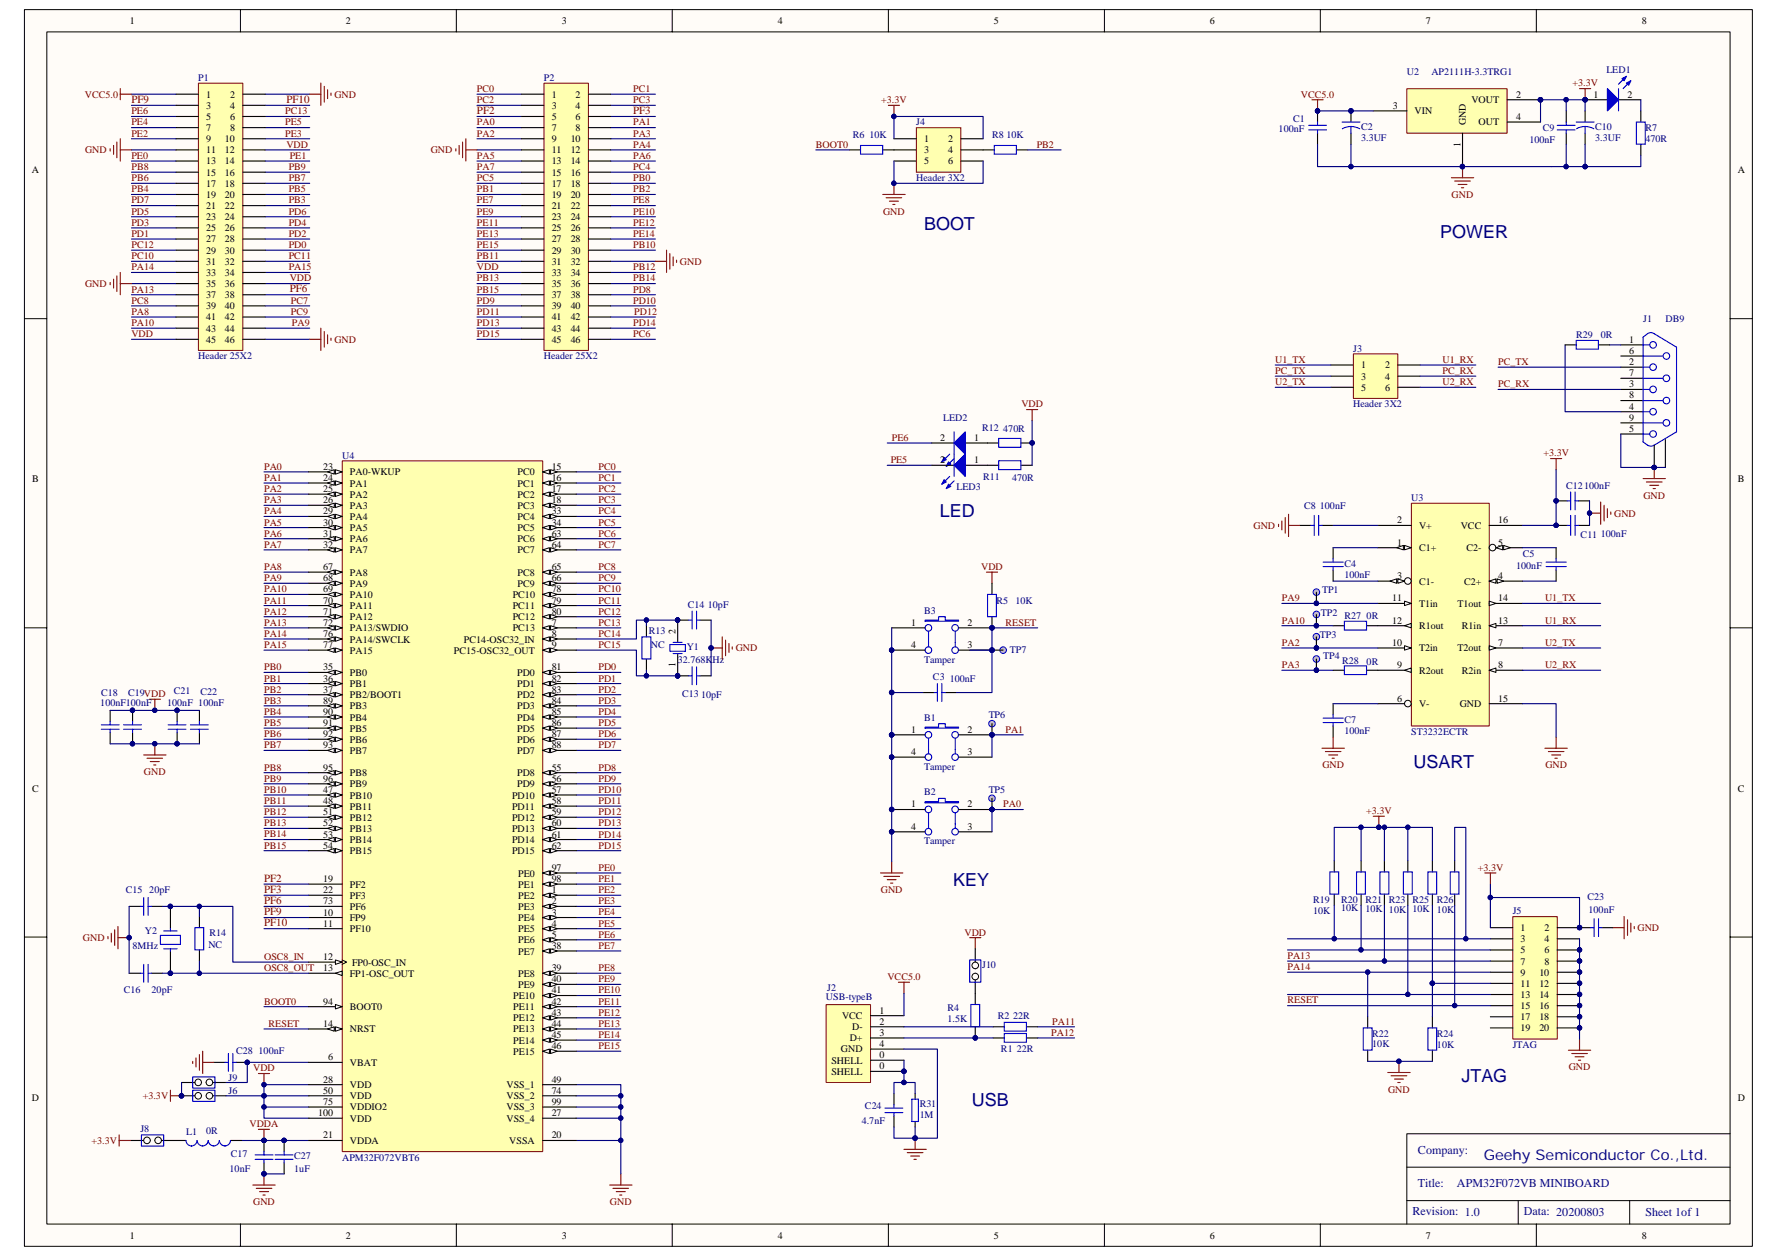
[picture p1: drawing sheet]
<svg xmlns="http://www.w3.org/2000/svg" width="297mm" height="210mm" viewBox="0 0 297 210" stroke-linecap="round" stroke-linejoin="round" font-family="sans-serif">
<defs><g id="words">
<g font-size="3" fill="#000080">
<text x="154.5" y="38.4">BOOT</text>
<text x="240.7" y="39.7">POWER</text>
<text x="157.1" y="86.5">LED</text>
<text x="236.3" y="128.4">USART</text>
<text x="159.3" y="148.1">KEY</text>
<text x="162.5" y="184.8">USB</text>
<text x="244.3" y="180.9">JTAG</text>
</g>
<text font-size="2.5" fill="#11037e" x="248" y="193.9">Geehy Semiconductor Co.,Ltd.</text>
<g font-size="2" fill="#11037e">
<text x="237" y="192.8">Company:</text>
<text x="236.1" y="203.1">Revision: 1.0</text>
<text x="237" y="198.4">Title:</text>
<text x="243.5" y="198.4">APM32F072VB MINIBOARD</text>
<text x="254.7" y="203.1">Data: 20200803</text>
<text x="275" y="203.3">Sheet 1of 1</text>
</g>
<g font-size="1.8" fill="#800000">
<text x="22" y="17.2">PF9</text>
<text x="47.9" y="17.2">PF10</text>
<text x="79.7" y="19.1">PF2</text>
<text x="105.8" y="19.1">PF3</text>
<text x="48.4" y="48.9">PF6</text>
<text x="44.2" y="147.4">PF2</text>
<text x="44.2" y="149.3">PF3</text>
<text x="44.2" y="151.2">PF6</text>
<text x="44.2" y="153">PF9</text>
<text x="44.2" y="154.9">PF10</text>
</g>
<g font-size="1.7">
<text x="21.7" y="4">1</text>
<text x="57.8" y="4">2</text>
<text x="93.9" y="4">3</text>
<text x="130" y="4">4</text>
<text x="166.1" y="4">5</text>
<text x="202.2" y="4">6</text>
<text x="238.4" y="4">7</text>
<text x="274.4" y="4">8</text>
<text x="34.5" y="16.3">1</text>
<text x="38.5" y="16.3">2</text>
<text x="92.2" y="16.3">1</text>
<text x="96.2" y="16.3">2</text>
<text x="246" y="17.3">VOUT</text>
<text x="253.4" y="16.3">2</text>
<text x="266.4" y="16.3">1</text>
<text x="272.1" y="16.3">2</text>
<text x="34.5" y="18.2">3</text>
<text x="34.5" y="20">5</text>
<text x="34.5" y="21.9">7</text>
<text x="34.5" y="23.8">9</text>
<text x="37.6" y="23.8">10</text>
<text x="38.5" y="18.2">4</text>
<text x="38.5" y="20">6</text>
<text x="38.5" y="21.9">8</text>
<text x="92.2" y="18.2">3</text>
<text x="92.2" y="20">5</text>
<text x="92.2" y="21.9">7</text>
<text x="92.2" y="23.8">9</text>
<text x="95.4" y="23.8">10</text>
<text x="96.2" y="18.2">4</text>
<text x="96.2" y="20">6</text>
<text x="96.2" y="21.9">8</text>
<text x="154.5" y="23.8">1</text>
<text x="158.5" y="23.8">2</text>
<text x="232.8" y="18.2">3</text>
<text x="236.5" y="19.1">VIN</text>
<text x="245" y="21" transform="rotate(-90 245 21)">GND</text>
<text x="247.2" y="21">OUT</text>
<text x="253.4" y="20">4</text>
<text x="5.3" y="29">A</text>
<text x="34.5" y="25.6">11</text>
<text x="34.5" y="27.5">13</text>
<text x="34.5" y="29.4">15</text>
<text x="37.6" y="25.6">12</text>
<text x="37.6" y="27.5">14</text>
<text x="37.6" y="29.4">16</text>
<text x="92.2" y="25.6">11</text>
<text x="92.2" y="27.5">13</text>
<text x="92.2" y="29.4">15</text>
<text x="95.4" y="25.6">12</text>
<text x="95.4" y="27.5">14</text>
<text x="95.4" y="29.4">16</text>
<text x="154.5" y="25.6">3</text>
<text x="154.5" y="27.5">5</text>
<text x="158.5" y="25.6">4</text>
<text x="158.5" y="27.5">6</text>
<text x="244.1" y="24.6" transform="rotate(-90 244.1 24.6)">1</text>
<text x="290.5" y="29">A</text>
<text x="34.5" y="31.2">17</text>
<text x="34.5" y="33.1">19</text>
<text x="34.5" y="34.9">21</text>
<text x="37.6" y="31.2">18</text>
<text x="37.6" y="33.1">20</text>
<text x="37.6" y="34.9">22</text>
<text x="92.2" y="31.2">17</text>
<text x="92.2" y="33.1">19</text>
<text x="92.2" y="34.9">21</text>
<text x="95.4" y="31.2">18</text>
<text x="95.4" y="33.1">20</text>
<text x="95.4" y="34.9">22</text>
<text x="34.5" y="36.8">23</text>
<text x="34.5" y="38.7">25</text>
<text x="34.5" y="40.5">27</text>
<text x="37.6" y="36.8">24</text>
<text x="37.6" y="38.7">26</text>
<text x="37.6" y="40.5">28</text>
<text x="92.2" y="36.8">23</text>
<text x="92.2" y="38.7">25</text>
<text x="92.2" y="40.5">27</text>
<text x="95.4" y="36.8">24</text>
<text x="95.4" y="38.7">26</text>
<text x="95.4" y="40.5">28</text>
<text x="34.5" y="42.4">29</text>
<text x="34.5" y="44.3">31</text>
<text x="34.5" y="46.1">33</text>
<text x="34.5" y="48">35</text>
<text x="37.6" y="42.4">30</text>
<text x="37.6" y="44.3">32</text>
<text x="37.6" y="46.1">34</text>
<text x="37.6" y="48">36</text>
<text x="92.2" y="42.4">29</text>
<text x="92.2" y="44.3">31</text>
<text x="92.2" y="46.1">33</text>
<text x="92.2" y="48">35</text>
<text x="95.4" y="42.4">30</text>
<text x="95.4" y="44.3">32</text>
<text x="95.4" y="46.1">34</text>
<text x="95.4" y="48">36</text>
<text x="34.5" y="49.8">37</text>
<text x="34.5" y="51.7">39</text>
<text x="34.5" y="53.6">41</text>
<text x="37.6" y="49.8">38</text>
<text x="37.6" y="51.7">40</text>
<text x="37.6" y="53.6">42</text>
<text x="92.2" y="49.8">37</text>
<text x="92.2" y="51.7">39</text>
<text x="92.2" y="53.6">41</text>
<text x="95.4" y="49.8">38</text>
<text x="95.4" y="51.7">40</text>
<text x="95.4" y="53.6">42</text>
<text x="34.5" y="55.4">43</text>
<text x="34.5" y="57.3">45</text>
<text x="37.6" y="55.4">44</text>
<text x="37.6" y="57.3">46</text>
<text x="92.2" y="55.4">43</text>
<text x="92.2" y="57.3">45</text>
<text x="95.4" y="55.4">44</text>
<text x="95.4" y="57.3">46</text>
<text x="272.3" y="57.3">1</text>
<text x="272.3" y="59.2">6</text>
<text x="227.5" y="61.6">1</text>
<text x="227.5" y="63.5">3</text>
<text x="227.5" y="65.3">5</text>
<text x="231.5" y="61.6">2</text>
<text x="231.5" y="63.5">4</text>
<text x="231.5" y="65.3">6</text>
<text x="272.3" y="61">2</text>
<text x="272.3" y="62.9">7</text>
<text x="272.3" y="64.7">3</text>
<text x="272.3" y="66.6">8</text>
<text x="272.3" y="68.5">4</text>
<text x="272.3" y="70.3">9</text>
<text x="157.2" y="73.7">2</text>
<text x="157.2" y="77.4">2</text>
<text x="162.9" y="73.7">1</text>
<text x="162.9" y="77.4">1</text>
<text x="272.3" y="72.2">5</text>
<text x="5.4" y="80.6">B</text>
<text x="54" y="78.5">23</text>
<text x="54" y="80.4">24</text>
<text x="54" y="82.3">25</text>
<text x="58.5" y="79.5">PA0-WKUP</text>
<text x="58.5" y="81.3">PA1</text>
<text x="58.5" y="83.2">PA2</text>
<text x="86.5" y="79.5">PC0</text>
<text x="86.5" y="81.3">PC1</text>
<text x="86.5" y="83.2">PC2</text>
<text x="92.2" y="78.5">15</text>
<text x="92.2" y="80.4">16</text>
<text x="92.2" y="82.3">17</text>
<text x="290.5" y="80.6">B</text>
<text x="54" y="84.1">26</text>
<text x="54" y="86">29</text>
<text x="54" y="87.9">30</text>
<text x="54" y="89.7">31</text>
<text x="58.5" y="85.1">PA3</text>
<text x="58.5" y="86.9">PA4</text>
<text x="58.5" y="88.8">PA5</text>
<text x="86.5" y="85.1">PC3</text>
<text x="86.5" y="86.9">PC4</text>
<text x="86.5" y="88.8">PC5</text>
<text x="92.2" y="84.1">18</text>
<text x="92.2" y="86">33</text>
<text x="92.2" y="87.9">34</text>
<text x="92.2" y="89.7">63</text>
<text x="233.6" y="87.5">2</text>
<text x="237.2" y="88.4">V+</text>
<text x="244.2" y="88.4">VCC</text>
<text x="250.4" y="87.5">16</text>
<text x="54" y="91.6">32</text>
<text x="54" y="95.3">67</text>
<text x="58.5" y="90.7">PA6</text>
<text x="58.5" y="92.5">PA7</text>
<text x="86.5" y="90.7">PC6</text>
<text x="86.5" y="92.5">PC7</text>
<text x="92.2" y="91.6">64</text>
<text x="92.2" y="95.3">65</text>
<text x="233.6" y="91.2">1</text>
<text x="237.2" y="92.1">C1+</text>
<text x="245.1" y="92.1">C2-</text>
<text x="250.4" y="91.2">5</text>
<text x="54" y="97.2">68</text>
<text x="54" y="99">69</text>
<text x="54" y="100.9">70</text>
<text x="58.5" y="96.2">PA8</text>
<text x="58.5" y="98.1">PA9</text>
<text x="58.5" y="100">PA10</text>
<text x="58.5" y="101.8">PA11</text>
<text x="85.7" y="100">PC10</text>
<text x="85.7" y="101.8">PC11</text>
<text x="86.5" y="96.2">PC8</text>
<text x="86.5" y="98.1">PC9</text>
<text x="92.2" y="99">78</text>
<text x="92.2" y="100.9">79</text>
<text x="92.2" y="97.2">66</text>
<text x="232.7" y="100.5">11</text>
<text x="233.6" y="96.8">3</text>
<text x="237.2" y="101.5">T1in</text>
<text x="237.2" y="97.7">C1-</text>
<text x="243.6" y="101.5">T1out</text>
<text x="244.7" y="97.7">C2+</text>
<text x="250.4" y="100.5">14</text>
<text x="250.4" y="96.8">4</text>
<text x="54" y="102.8">71</text>
<text x="54" y="104.6">72</text>
<text x="54" y="106.5">76</text>
<text x="58.5" y="103.7">PA12</text>
<text x="58.5" y="105.6">PA13/SWDIO</text>
<text x="58.5" y="107.4">PA14/SWCLK</text>
<text x="77.6" y="107.4">PC14-OSC32_IN</text>
<text x="85.7" y="103.7">PC12</text>
<text x="85.7" y="105.6">PC13</text>
<text x="92.2" y="102.8">80</text>
<text x="92.2" y="104.6">7</text>
<text x="92.2" y="106.5">8</text>
<text x="112.9" y="105.9" transform="rotate(-90 112.9 105.9)">2</text>
<text x="152.3" y="104.6">1</text>
<text x="161.7" y="104.6">2</text>
<text x="232.7" y="104.2">12</text>
<text x="232.7" y="108">10</text>
<text x="237.2" y="105.2">R1out</text>
<text x="244.4" y="105.2">R1in</text>
<text x="250.4" y="108">7</text>
<text x="250.4" y="104.2">13</text>
<text x="54" y="108.4">77</text>
<text x="54" y="112.1">35</text>
<text x="54" y="113.9">36</text>
<text x="58.5" y="109.3">PA15</text>
<text x="58.5" y="113">PB0</text>
<text x="75.9" y="109.3">PC15-OSC32_OUT</text>
<text x="86.4" y="113">PD0</text>
<text x="92.2" y="108.4">9</text>
<text x="92.2" y="112.1">81</text>
<text x="92.2" y="113.9">82</text>
<text x="112.9" y="111.6" transform="rotate(-90 112.9 111.6)">1</text>
<text x="152.3" y="108.4">4</text>
<text x="161.7" y="108.4">3</text>
<text x="233.6" y="111.7">9</text>
<text x="237.2" y="112.6">R2out</text>
<text x="237.2" y="108.9">T2in</text>
<text x="243.6" y="108.9">T2out</text>
<text x="244.4" y="112.6">R2in</text>
<text x="250.4" y="111.7">8</text>
<text x="54" y="115.8">37</text>
<text x="54" y="117.7">89</text>
<text x="54" y="119.5">90</text>
<text x="58.5" y="114.9">PB1</text>
<text x="58.5" y="116.7">PB2/BOOT1</text>
<text x="58.5" y="118.6">PB3</text>
<text x="86.4" y="114.9">PD1</text>
<text x="86.4" y="116.7">PD2</text>
<text x="86.4" y="118.6">PD3</text>
<text x="92.2" y="115.8">83</text>
<text x="92.2" y="117.7">84</text>
<text x="92.2" y="119.5">85</text>
<text x="233.6" y="117.3">6</text>
<text x="237.2" y="118.2">V-</text>
<text x="244" y="118.2">GND</text>
<text x="250.4" y="117.3">15</text>
<text x="54" y="121.4">91</text>
<text x="54" y="123.3">92</text>
<text x="54" y="125.1">93</text>
<text x="58.5" y="120.5">PB4</text>
<text x="58.5" y="122.3">PB5</text>
<text x="58.5" y="124.2">PB6</text>
<text x="86.4" y="120.5">PD4</text>
<text x="86.4" y="122.3">PD5</text>
<text x="86.4" y="124.2">PD6</text>
<text x="92.2" y="121.4">86</text>
<text x="92.2" y="123.3">87</text>
<text x="92.2" y="125.1">88</text>
<text x="152.3" y="122.5">1</text>
<text x="161.7" y="122.5">2</text>
<text x="54" y="128.8">95</text>
<text x="54" y="130.7">96</text>
<text x="58.5" y="126">PB7</text>
<text x="58.5" y="129.8">PB8</text>
<text x="58.5" y="131.6">PB9</text>
<text x="86.4" y="126">PD7</text>
<text x="86.4" y="129.8">PD8</text>
<text x="86.4" y="131.6">PD9</text>
<text x="92.2" y="128.8">55</text>
<text x="92.2" y="130.7">56</text>
<text x="152.3" y="126.2">4</text>
<text x="161.7" y="126.2">3</text>
<text x="5.4" y="132.3">C</text>
<text x="54" y="132.6">47</text>
<text x="54" y="134.4">48</text>
<text x="54" y="136.3">51</text>
<text x="58.5" y="133.5">PB10</text>
<text x="58.5" y="135.4">PB11</text>
<text x="58.5" y="137.2">PB12</text>
<text x="85.6" y="133.5">PD10</text>
<text x="85.6" y="135.4">PD11</text>
<text x="85.6" y="137.2">PD12</text>
<text x="92.2" y="132.6">57</text>
<text x="92.2" y="134.4">58</text>
<text x="92.2" y="136.3">59</text>
<text x="152.3" y="135">1</text>
<text x="161.7" y="135">2</text>
<text x="290.5" y="132.3">C</text>
<text x="54" y="138.2">52</text>
<text x="54" y="140">53</text>
<text x="54" y="141.9">54</text>
<text x="58.5" y="139.1">PB13</text>
<text x="58.5" y="140.9">PB14</text>
<text x="58.5" y="142.8">PB15</text>
<text x="85.6" y="139.1">PD13</text>
<text x="85.6" y="140.9">PD14</text>
<text x="85.6" y="142.8">PD15</text>
<text x="92.2" y="138.2">60</text>
<text x="92.2" y="140">61</text>
<text x="92.2" y="141.9">62</text>
<text x="152.3" y="138.7">4</text>
<text x="161.7" y="138.7">3</text>
<text x="54" y="149.3">22</text>
<text x="54" y="147.5">19</text>
<text x="58.5" y="148.4">PF2</text>
<text x="86.6" y="146.5">PE0</text>
<text x="86.6" y="148.4">PE1</text>
<text x="92.2" y="145.6">97</text>
<text x="92.2" y="147.5">98</text>
<text x="92.2" y="149.3">1</text>
<text x="54" y="151.2">73</text>
<text x="54" y="154.9">11</text>
<text x="54" y="153.1">10</text>
<text x="58.5" y="152.1">PF6</text>
<text x="58.5" y="155.9">PF10</text>
<text x="58.5" y="150.3">PF3</text>
<text x="58.5" y="154">FP9</text>
<text x="86.6" y="150.3">PE2</text>
<text x="86.6" y="152.1">PE3</text>
<text x="86.6" y="154">PE4</text>
<text x="86.6" y="155.9">PE5</text>
<text x="92.2" y="151.2">2</text>
<text x="92.2" y="153.1">3</text>
<text x="92.2" y="154.9">4</text>
<text x="254.2" y="155.7">1</text>
<text x="258.2" y="155.7">2</text>
<text x="54" y="160.5">12</text>
<text x="58.9" y="161.4">FP0-OSC_IN</text>
<text x="86.6" y="157.7">PE6</text>
<text x="86.6" y="159.6">PE7</text>
<text x="92.2" y="156.8">5</text>
<text x="92.2" y="158.6">38</text>
<text x="254.2" y="157.5">3</text>
<text x="254.2" y="159.4">5</text>
<text x="254.2" y="161.2">7</text>
<text x="258.2" y="157.5">4</text>
<text x="258.2" y="159.4">6</text>
<text x="258.2" y="161.2">8</text>
<text x="54" y="168">94</text>
<text x="54" y="162.4">13</text>
<text x="58.5" y="163.3">FP1-OSC_OUT</text>
<text x="85.8" y="167">PE10</text>
<text x="86.6" y="163.3">PE8</text>
<text x="86.6" y="165.2">PE9</text>
<text x="92.2" y="162.4">39</text>
<text x="92.2" y="164.2">40</text>
<text x="92.2" y="166.1">41</text>
<text x="92.2" y="168">42</text>
<text x="254.2" y="163.1">9</text>
<text x="254.2" y="165">11</text>
<text x="254.2" y="166.8">13</text>
<text x="257.3" y="163.1">10</text>
<text x="257.3" y="165">12</text>
<text x="257.3" y="166.8">14</text>
<text x="54" y="171.7">14</text>
<text x="58.5" y="168.9">BOOT0</text>
<text x="58.5" y="172.6">NRST</text>
<text x="85.8" y="168.9">PE11</text>
<text x="85.8" y="170.8">PE12</text>
<text x="85.8" y="172.6">PE13</text>
<text x="92.2" y="169.8">43</text>
<text x="92.2" y="171.7">44</text>
<text x="92.2" y="173.5">45</text>
<text x="140.8" y="170.4">VCC</text>
<text x="142.4" y="172.2">D-</text>
<text x="147" y="169.4">1</text>
<text x="147" y="171.3">2</text>
<text x="147" y="173.2">3</text>
<text x="254.2" y="168.7">15</text>
<text x="254.2" y="170.6">17</text>
<text x="254.2" y="172.4">19</text>
<text x="257.3" y="168.7">16</text>
<text x="257.3" y="170.6">18</text>
<text x="257.3" y="172.4">20</text>
<text x="54.9" y="177.3">6</text>
<text x="58.5" y="178.2">VBAT</text>
<text x="85.8" y="174.5">PE14</text>
<text x="85.8" y="176.3">PE15</text>
<text x="92.2" y="175.4">46</text>
<text x="139" y="177.8">SHELL</text>
<text x="139" y="179.7">SHELL</text>
<text x="140.6" y="176">GND</text>
<text x="142" y="174.1">D+</text>
<text x="147" y="175">4</text>
<text x="147" y="176.9">0</text>
<text x="147" y="178.8">0</text>
<text x="5.3" y="184">D</text>
<text x="54" y="182.9">50</text>
<text x="54" y="184.7">75</text>
<text x="54" y="181">28</text>
<text x="58.5" y="183.8">VDD</text>
<text x="58.5" y="185.7">VDDIO2</text>
<text x="58.5" y="181.9">VDD</text>
<text x="84.7" y="181.9">VSS_1</text>
<text x="84.7" y="183.8">VSS_2</text>
<text x="84.7" y="185.7">VSS_3</text>
<text x="92.2" y="181">49</text>
<text x="92.2" y="182.9">74</text>
<text x="92.2" y="184.7">99</text>
<text x="290.5" y="184">D</text>
<text x="53.2" y="186.6">100</text>
<text x="54" y="190.3">21</text>
<text x="58.5" y="187.5">VDD</text>
<text x="58.5" y="191.2">VDDA</text>
<text x="84.7" y="187.5">VSS_4</text>
<text x="85.1" y="191.2">VSSA</text>
<text x="92.2" y="186.6">27</text>
<text x="92.2" y="190.3">20</text>
<text x="21.7" y="207.1">1</text>
<text x="57.8" y="207.1">2</text>
<text x="93.9" y="207.1">3</text>
<text x="130" y="207.1">4</text>
<text x="166.1" y="207.1">5</text>
<text x="202.2" y="207.1">6</text>
<text x="238.4" y="207.1">7</text>
<text x="274.4" y="207.1">8</text>
</g>
<g font-size="1.7" fill="#800000">
<text x="14.2" y="16.3">VCC5.0</text>
<text x="55.9" y="16.3">GND</text>
<text x="79.7" y="15.4">PC0</text>
<text x="79.7" y="17.3">PC2</text>
<text x="105.8" y="15.4">PC1</text>
<text x="105.8" y="17.3">PC3</text>
<text x="147.3" y="17.3">+3.3V</text>
<text x="217.5" y="16.3">VCC5.0</text>
<text x="262.8" y="14.5">+3.3V</text>
<text x="22" y="22.8">PE2</text>
<text x="22" y="21">PE4</text>
<text x="22" y="19.1">PE6</text>
<text x="47.7" y="22.8">PE3</text>
<text x="47.7" y="21">PE5</text>
<text x="47.7" y="19.1">PC13</text>
<text x="79.7" y="21">PA0</text>
<text x="79.7" y="22.8">PA2</text>
<text x="105.8" y="21">PA1</text>
<text x="105.8" y="22.8">PA3</text>
<text x="14.2" y="25.6">GND</text>
<text x="22" y="26.6">PE0</text>
<text x="22" y="28.4">PB8</text>
<text x="47.9" y="24.7">VDD</text>
<text x="48.3" y="28.4">PB9</text>
<text x="48.4" y="26.6">PE1</text>
<text x="72" y="25.6">GND</text>
<text x="79.7" y="26.6">PA5</text>
<text x="79.7" y="28.4">PA7</text>
<text x="105.8" y="26.6">PA6</text>
<text x="105.8" y="28.4">PC4</text>
<text x="105.8" y="24.7">PA4</text>
<text x="136.4" y="24.7">BOOT0</text>
<text x="173.3" y="24.7">PB2</text>
<text x="22" y="35.9">PD5</text>
<text x="22" y="34">PD7</text>
<text x="22" y="32.2">PB4</text>
<text x="22" y="30.3">PB6</text>
<text x="48.3" y="35.9">PD6</text>
<text x="48.3" y="34">PB3</text>
<text x="48.3" y="32.2">PB5</text>
<text x="48.3" y="30.3">PB7</text>
<text x="79.7" y="30.3">PC5</text>
<text x="79.7" y="34">PE7</text>
<text x="79.7" y="35.9">PE9</text>
<text x="79.7" y="32.2">PB1</text>
<text x="105.8" y="34">PE8</text>
<text x="105.8" y="35.9">PE10</text>
<text x="105.8" y="30.3">PB0</text>
<text x="105.8" y="32.2">PB2</text>
<text x="147.6" y="35.9">GND</text>
<text x="242.7" y="33.1">GND</text>
<text x="22" y="41.5">PC12</text>
<text x="22" y="39.6">PD1</text>
<text x="22" y="37.7">PD3</text>
<text x="48.3" y="39.6">PD2</text>
<text x="48.3" y="37.7">PD4</text>
<text x="48.3" y="41.5">PD0</text>
<text x="79.7" y="37.7">PE11</text>
<text x="79.7" y="39.6">PE13</text>
<text x="79.7" y="41.5">PE15</text>
<text x="105.8" y="37.7">PE12</text>
<text x="105.8" y="39.6">PE14</text>
<text x="105.8" y="41.5">PB10</text>
<text x="14.2" y="48">GND</text>
<text x="22" y="43.3">PC10</text>
<text x="22" y="45.2">PA14</text>
<text x="48.3" y="45.2">PA15</text>
<text x="48.3" y="43.3">PC11</text>
<text x="48.4" y="47.1">VDD</text>
<text x="79.7" y="45.2">VDD</text>
<text x="79.7" y="43.3">PB11</text>
<text x="79.7" y="47.1">PB13</text>
<text x="105.8" y="45.2">PB12</text>
<text x="105.8" y="47.1">PB14</text>
<text x="113.7" y="44.3">GND</text>
<text x="22" y="50.8">PC8</text>
<text x="22" y="52.6">PA8</text>
<text x="22" y="48.9">PA13</text>
<text x="48.6" y="50.8">PC7</text>
<text x="48.6" y="52.6">PC9</text>
<text x="79.7" y="50.8">PD9</text>
<text x="79.7" y="52.6">PD11</text>
<text x="79.7" y="48.9">PB15</text>
<text x="105.8" y="50.8">PD10</text>
<text x="105.8" y="48.9">PD8</text>
<text x="106" y="52.6">PD12</text>
<text x="22" y="56.4">VDD</text>
<text x="22" y="54.5">PA10</text>
<text x="48.8" y="54.5">PA9</text>
<text x="55.9" y="57.3">GND</text>
<text x="79.7" y="54.5">PD13</text>
<text x="79.7" y="56.4">PD15</text>
<text x="105.8" y="54.5">PD14</text>
<text x="105.8" y="56.4">PC6</text>
<text x="213.2" y="60.7">U1_TX</text>
<text x="213.2" y="64.4">U2_TX</text>
<text x="213.2" y="62.5">PC_TX</text>
<text x="241.1" y="60.7">U1_RX</text>
<text x="241.1" y="64.4">U2_RX</text>
<text x="241.1" y="62.5">PC_RX</text>
<text x="250.4" y="64.7">PC_RX</text>
<text x="250.4" y="61">PC_TX</text>
<text x="170.7" y="68.1">VDD</text>
<text x="148.9" y="77.4">PE5</text>
<text x="149.1" y="73.7">PE6</text>
<text x="258" y="76.3">+3.3V</text>
<text x="44.2" y="78.5">PA0</text>
<text x="44.2" y="80.4">PA1</text>
<text x="44.2" y="82.3">PA2</text>
<text x="100.1" y="78.5">PC0</text>
<text x="100.1" y="80.4">PC1</text>
<text x="100.1" y="82.3">PC2</text>
<text x="274.7" y="83.4">GND</text>
<text x="44.2" y="84.1">PA3</text>
<text x="44.2" y="86">PA4</text>
<text x="44.2" y="87.9">PA5</text>
<text x="44.2" y="89.7">PA6</text>
<text x="100.1" y="84.1">PC3</text>
<text x="100.1" y="86">PC4</text>
<text x="100.1" y="87.9">PC5</text>
<text x="100.1" y="89.7">PC6</text>
<text x="209.5" y="88.4">GND</text>
<text x="269.8" y="86.4">GND</text>
<text x="44.2" y="91.6">PA7</text>
<text x="44.2" y="95.3">PA8</text>
<text x="100.1" y="91.6">PC7</text>
<text x="100.1" y="95.3">PC8</text>
<text x="164" y="95.3">VDD</text>
<text x="44.2" y="97.2">PA9</text>
<text x="44.2" y="99">PA10</text>
<text x="44.2" y="100.9">PA11</text>
<text x="100.1" y="97.2">PC9</text>
<text x="100.1" y="99">PC10</text>
<text x="100.1" y="100.9">PC11</text>
<text x="214.3" y="100.5">PA9</text>
<text x="258.3" y="100.5">U1_TX</text>
<text x="44.2" y="102.8">PA12</text>
<text x="44.2" y="104.6">PA13</text>
<text x="44.2" y="106.5">PA14</text>
<text x="100.1" y="102.8">PC12</text>
<text x="100.1" y="104.6">PC13</text>
<text x="100.1" y="106.5">PC14</text>
<text x="168.1" y="104.6">RESET</text>
<text x="214.3" y="104.2">PA10</text>
<text x="214.3" y="108">PA2</text>
<text x="258.3" y="104.2">U1_RX</text>
<text x="258.3" y="108">U2_TX</text>
<text x="44.2" y="108.4">PA15</text>
<text x="44.2" y="112.1">PB0</text>
<text x="44.2" y="113.9">PB1</text>
<text x="100.1" y="108.4">PC15</text>
<text x="100.1" y="112.1">PD0</text>
<text x="100.1" y="113.9">PD1</text>
<text x="123" y="108.9">GND</text>
<text x="214.3" y="111.7">PA3</text>
<text x="258.3" y="111.7">U2_RX</text>
<text x="44.2" y="115.8">PB2</text>
<text x="44.2" y="117.7">PB3</text>
<text x="44.2" y="119.5">PB4</text>
<text x="100.1" y="115.8">PD2</text>
<text x="100.1" y="117.7">PD3</text>
<text x="100.1" y="119.5">PD4</text>
<text x="44.2" y="121.4">PB5</text>
<text x="44.2" y="123.3">PB6</text>
<text x="44.2" y="125.1">PB7</text>
<text x="100.1" y="121.4">PD5</text>
<text x="100.1" y="123.3">PD6</text>
<text x="100.1" y="125.1">PD7</text>
<text x="168.1" y="122.5">PA1</text>
<text x="24.1" y="129.6">GND</text>
<text x="44.2" y="128.8">PB8</text>
<text x="44.2" y="130.7">PB9</text>
<text x="100.1" y="128.8">PD8</text>
<text x="100.1" y="130.7">PD9</text>
<text x="221" y="128.5">GND</text>
<text x="258.3" y="128.5">GND</text>
<text x="44.2" y="132.6">PB10</text>
<text x="44.2" y="134.4">PB11</text>
<text x="44.2" y="136.3">PB12</text>
<text x="100.1" y="132.6">PD10</text>
<text x="100.1" y="134.4">PD11</text>
<text x="100.1" y="136.3">PD12</text>
<text x="167.7" y="135">PA0</text>
<text x="228.4" y="136.1">+3.3V</text>
<text x="44.2" y="138.2">PB13</text>
<text x="44.2" y="140">PB14</text>
<text x="44.2" y="141.9">PB15</text>
<text x="100.1" y="138.2">PD13</text>
<text x="100.1" y="140">PD14</text>
<text x="100.1" y="141.9">PD15</text>
<text x="100.1" y="145.6">PE0</text>
<text x="100.1" y="147.5">PE1</text>
<text x="100.1" y="149.3">PE2</text>
<text x="147.2" y="149.3">GND</text>
<text x="247" y="145.6">+3.3V</text>
<text x="100.1" y="151.2">PE3</text>
<text x="100.1" y="153.1">PE4</text>
<text x="100.1" y="154.9">PE5</text>
<text x="273.7" y="155.7">GND</text>
<text x="13.9" y="157.3">GND</text>
<text x="44.2" y="160.5">OSC8_IN</text>
<text x="100.1" y="156.8">PE6</text>
<text x="100.1" y="158.6">PE7</text>
<text x="161.2" y="156.4">VDD</text>
<text x="215.2" y="160.3">PA13</text>
<text x="44.2" y="162.4">OSC8_OUT</text>
<text x="44.2" y="168">BOOT0</text>
<text x="100.1" y="162.4">PE8</text>
<text x="100.1" y="164.2">PE9</text>
<text x="100.1" y="166.1">PE10</text>
<text x="100.1" y="168">PE11</text>
<text x="148.3" y="163.9">VCC5.0</text>
<text x="215.2" y="167.8">RESET</text>
<text x="215.2" y="162.2">PA14</text>
<text x="44.9" y="171.7">RESET</text>
<text x="100.1" y="169.8">PE12</text>
<text x="100.1" y="171.7">PE13</text>
<text x="100.1" y="173.5">PE14</text>
<text x="175.7" y="173.2">PA12</text>
<text x="175.9" y="171.3">PA11</text>
<text x="42.3" y="179.1">VDD</text>
<text x="100.1" y="175.4">PE15</text>
<text x="262.2" y="178.9">GND</text>
<text x="23.9" y="183.8">+3.3V</text>
<text x="232" y="182.7">GND</text>
<text x="15.3" y="191.2">+3.3V</text>
<text x="41.7" y="188.4">VDDA</text>
<text x="42.3" y="201.5">GND</text>
<text x="102" y="201.5">GND</text>
</g>
<g font-size="1.7" fill="#000080">
<text x="33.1" y="13.5">P1</text>
<text x="90.9" y="13.5">P2</text>
<text x="235.2" y="12.6">U2</text>
<text x="239.3" y="12.6">AP2111H-3.3TRG1</text>
<text x="268.5" y="12.2">LED1</text>
<text x="142.5" y="23">R6 10K</text>
<text x="153.2" y="21">J4</text>
<text x="165.8" y="23">R8 10K</text>
<text x="213.7" y="22.1">100nF</text>
<text x="216.2" y="20.4">C1</text>
<text x="227.5" y="21.7">C2</text>
<text x="227.5" y="23.6">3.3UF</text>
<text x="255.6" y="24">100nF</text>
<text x="257.9" y="21.9">C9</text>
<text x="266.7" y="21.7">C10</text>
<text x="266.7" y="23.6">3.3UF</text>
<text x="275" y="21.9">R7</text>
<text x="275" y="23.8">470R</text>
<text x="153.2" y="30.3">Header 3X2</text>
<text x="274.7" y="53.8">J1</text>
<text x="278.4" y="53.8">DB9</text>
<text x="226.2" y="58.8">J3</text>
<text x="263.5" y="56.6">R29</text>
<text x="267.6" y="56.6">0R</text>
<text x="33.1" y="60.1">Header 25X2</text>
<text x="90.9" y="60.1">Header 25X2</text>
<text x="157.6" y="70.3">LED2</text>
<text x="226.2" y="68.1">Header 3X2</text>
<text x="57.2" y="76.7">U4</text>
<text x="164.2" y="72">R12</text>
<text x="167.7" y="72.2">470R</text>
<text x="159.9" y="81.9">LED3</text>
<text x="164.3" y="80.2">R11</text>
<text x="169.2" y="80.4">470R</text>
<text x="235.9" y="83.8">U3</text>
<text x="261.8" y="81.7">C12100nF</text>
<text x="218" y="85.1">C8 100nF</text>
<text x="264.2" y="89.9">C11</text>
<text x="267.6" y="89.7">100nF</text>
<text x="224.7" y="94.7">C4</text>
<text x="253.4" y="95.1">100nF</text>
<text x="254.5" y="93.1">C5</text>
<text x="115" y="101.6">C14 10pF</text>
<text x="166.6" y="100.9">R5</text>
<text x="169.8" y="100.9">10K</text>
<text x="221" y="99.2">TP1</text>
<text x="224.7" y="96.6">100nF</text>
<text x="108.4" y="105.9">R13</text>
<text x="154.5" y="102.6">B3</text>
<text x="220.6" y="106.7">TP3</text>
<text x="220.8" y="102.9">TP2</text>
<text x="224.7" y="103.5">R27 0R</text>
<text x="108.8" y="108.4">NC</text>
<text x="113.3" y="110.8">32.768KHz</text>
<text x="114.8" y="108.7">Y1</text>
<text x="154.5" y="110.8">Tamper</text>
<text x="156" y="113.7">C3</text>
<text x="158.7" y="113.9">100nF</text>
<text x="168.8" y="109.1">TP7</text>
<text x="221.2" y="110.2">TP4</text>
<text x="224.3" y="111">R28</text>
<text x="228.4" y="111.1">0R</text>
<text x="16.8" y="118">100nF100nF</text>
<text x="16.9" y="116.4">C18</text>
<text x="21.4" y="116.4">C19VDD</text>
<text x="27.9" y="118">100nF 100nF</text>
<text x="29.1" y="116">C21</text>
<text x="33.5" y="116.2">C22</text>
<text x="114" y="116.5">C13</text>
<text x="117.2" y="116.7">10pF</text>
<text x="154.5" y="120.5">B1</text>
<text x="165.3" y="120.1">TP6</text>
<text x="224.7" y="120.8">C7</text>
<text x="224.7" y="122.7">100nF</text>
<text x="235.9" y="122.9">ST3232ECTR</text>
<text x="154.5" y="128.7">Tamper</text>
<text x="154.5" y="132.9">B2</text>
<text x="165.3" y="132.6">TP5</text>
<text x="154.5" y="141.1">Tamper</text>
<text x="21" y="149.3">C15 20pF</text>
<text x="219.5" y="151">R19</text>
<text x="219.5" y="152.9">10K</text>
<text x="224.2" y="151">R20</text>
<text x="224.2" y="152.3">10K</text>
<text x="228.3" y="151">R21 R23 R25</text>
<text x="228.3" y="152.5">10K</text>
<text x="232.2" y="152.7">10K</text>
<text x="236.1" y="152.5">10K</text>
<text x="240.2" y="151">R26</text>
<text x="240.2" y="152.7">10K</text>
<text x="252.9" y="152.9">J5</text>
<text x="265.3" y="150.5">C23</text>
<text x="265.5" y="152.7">100nF</text>
<text x="22.2" y="158.6">8MHz</text>
<text x="24.2" y="156.2">Y2</text>
<text x="34.8" y="158.5">NC</text>
<text x="35" y="156.4">R14</text>
<text x="164.2" y="161.8">J10</text>
<text x="20.7" y="166.1">C16</text>
<text x="25.3" y="166.1">20pF</text>
<text x="138.1" y="167.2">USB-typeB</text>
<text x="138.3" y="165.7">J2</text>
<text x="158.4" y="169.1">R4</text>
<text x="158.4" y="170.9">1.5K</text>
<text x="166.8" y="170.4">R2 22R</text>
<text x="229.4" y="173.4">R22</text>
<text x="240.2" y="173.4">R24</text>
<text x="39.5" y="176.1">C28 100nF</text>
<text x="167.3" y="176">R1 22R</text>
<text x="229.4" y="175">10K</text>
<text x="240.2" y="175.2">10K</text>
<text x="252.9" y="175.2">JTAG</text>
<text x="38.2" y="182.9">J6</text>
<text x="38.2" y="180.8">J9</text>
<text x="144.6" y="185.5">C24</text>
<text x="153.7" y="185.1">R31</text>
<text x="23.5" y="189.2">J8</text>
<text x="31.1" y="189.7">L1</text>
<text x="34.5" y="189.6">0R</text>
<text x="144" y="187.9">4.7nF</text>
<text x="153.7" y="186.9">1M</text>
<text x="38.4" y="195.9">10nF</text>
<text x="38.6" y="193.5">C17</text>
<text x="49.2" y="193.8">C27</text>
<text x="49.2" y="195.9">1uF</text>
<text x="57.2" y="194">APM32F072VBT6</text>
</g>
</g></defs>
<path d="M4.1 1.6h288.8v206.8h-288.8z" fill="#fffcf8"/>
<path d="M4.1 1.6h288.8v206.8h-288.8z" fill="none" stroke="#000" stroke-width=".17"/>
<path d="M7.8 5.4h281.4v199.2h-281.4z" fill="#fffcf8"/>
<g fill="none" stroke="#000" stroke-width=".17">
<path d="M7.8 5.3h281.4v199.3h-281.4zM40.2 1.6v3.7M76.3 1.6v3.7M112.4 1.6v3.7M148.5 1.6v3.7M184.6 1.6v3.7M220.7 1.6v3.7M256.8 1.6v3.7M4.1 53.3h3.7M289.2 53.3h3.7M4.1 105h3.7M289.2 105h3.7"/>
<path d="M4.1 156.7h3.7M289.2 156.7h3.7M40.2 204.6v3.8M76.3 204.6v3.8M112.4 204.6v3.8M148.5 204.6v3.8M184.6 204.6v3.8M220.7 204.6v3.8M256.8 204.6v3.8"/>
</g>
<g fill="none" stroke="#000" stroke-width=".19">
<path d="M225.8 18.5v1.9M265 18.5v1.9M225.8 22.3v1.8M265 22.3v1.8M113.3 109.3v3.7h1.8M115.1 103.7h-1.8v3.7M117 103.7h1.9M117 113h1.9M21.6 151.5h1.8M25.3 151.5h1.9M33.3 153.2v1.9M33.3 158.8v1.9"/>
<path d="M21.6 162.7h1.8M25.3 162.7h1.9"/>
</g>
<g fill="#000080" stroke="#000080" stroke-width=".17">
<circle cx="113.3" cy="113" r=".36"/>
<circle cx="113.3" cy="103.7" r=".36"/>
<circle cx="118.9" cy="108.3" r=".37"/>
<circle cx="21.6" cy="156.7" r=".37"/>
<circle cx="225.8" cy="18.5" r=".37"/>
<circle cx="265" cy="16.7" r=".37"/>
</g>
<g fill="none" stroke="#00f" stroke-width=".19">
<path d="M224.3 20.4h3M224.4 21.5l.7-.3 .7-.1 .8 .1 .7 .3M225.8 21.1v1.2M263.5 20.4h3M263.5 21.5l.7-.3 .8-.1 .7 .1 .7 .3M265 21.1v1.2M112 107.8h2.6v1.1h-2.6zM112.5 107.4h1.5M112.5 109.3h1.5M115.1 103.7h.6M115.1 113h.6M115.7 102.2v3"/>
<path d="M115.7 111.5v3M116.4 103.7h.6M116.4 113h.6M116.4 102.2v3M116.4 111.5v3M23.4 151.5h.6M24 150.1v2.9M24.8 151.5h.5M24.8 150.1v2.9M32.6 155.1h1.5v3.7h-1.5zM23.4 162.7h.6M24 161.2v3"/>
<path d="M24.8 162.7h.5M24.8 161.2v3"/>
</g>
<path d="M264 14.8h1.9M265 14.8v1.9M118.9 108.3h1.8M120.7 106.5v3.7M121.3 107v2.6M121.9 107.6v1.5M122.4 108.1v.4M18.1 156.6v.4M18.6 156v1.5M19.2 155.4v2.7M19.7 154.9v3.7M19.7 156.8h1.9" fill="none" stroke="#800000" stroke-width=".19"/>
<path d="M235.2 14.9h16.7v7.4h-16.7z" fill="#ffffb0"/>
<path d="M235.2 14.8h16.7v7.5h-16.7z" fill="none" stroke="#800000" stroke-width=".17"/>
<path d="M220.2 18.5v1.9M229.5 18.5h5.7M251.9 16.7h5.6M261.8 18.5v1.9M220.2 22.3v1.8M244.5 22.3v5.6M251.9 20.4h5.6M261.8 22.3v1.8M108.1 104.6v1.9M108.1 110.2v1.9" fill="none" stroke="#000" stroke-width=".19"/>
<g fill="#000080" stroke="#000080" stroke-width=".17">
<circle cx="244.4" cy="27.8" r=".36"/>
<circle cx="257.5" cy="16.7" r=".37"/>
<circle cx="220.2" cy="18.5" r=".37"/>
</g>
<path d="M242.6 29.7h3.7M243.2 30.3h2.6M243.7 30.8h1.5M244.3 31.4h.4M244.5 27.9v1.8" fill="none" stroke="#800000" stroke-width=".19"/>
<path d="M218.8 21h2.9M218.8 21.7h2.9M220.2 20.4v.6M220.2 21.7v.6M260.3 21h3M260.3 21.7h3M261.8 20.4v.6M261.8 21.7v.6M107.3 106.5h1.5v3.7h-1.5z" fill="none" stroke="#00f" stroke-width=".19"/>
<path d="M153.2 21.4h7.4v7.4h-7.4z" fill="#ffffb0"/>
<path d="M153.2 21.4h7.4v7.4h-7.4z" fill="none" stroke="#800000" stroke-width=".17"/>
<g fill="none" stroke="#000" stroke-width=".19">
<path d="M274.3 18.5v1.9M142 25.1h1.8M147.6 25.1h5.6M149.4 23.2h3.8M149.4 26.9h3.8M160.6 23.2h3.7M160.6 25.1h5.6M160.6 26.9h3.7M169.9 25.1h1.9M274.3 24.1v1.9M165.8 97.5v1.9M154.3 115.8h1.8"/>
<path d="M158 115.8h1.9M165.8 103.1v1.9"/>
</g>
<g fill="none" stroke="#800000" stroke-width=".19">
<path d="M148.5 17.6h1.9M149.4 17.6v1.9M147.6 32.5h3.7M148.1 33.1h2.6M148.7 33.6h1.5M149.2 34.2h.4M149.4 30.6v1.9M171.6 68.5h1.9M172.5 68.5v1.8M164.9 95.7h1.8M165.8 95.7v1.8M147.2 145.9h3.7"/>
<path d="M147.7 146.5h2.7M148.3 147.1h1.5M148.9 147.6h.3M149.1 144.1v1.8"/>
</g>
<g fill="#000080" stroke="#000080" stroke-width=".17">
<circle cx="149.4" cy="19.5" r=".36"/>
<circle cx="149.4" cy="30.6" r=".36"/>
<circle cx="165.8" cy="105" r=".36"/>
</g>
<path d="M143.8 24.3h3.7v1.5h-3.7zM166.2 24.3h3.7v1.5h-3.7zM273.5 20.4h1.5v3.7h-1.5zM165.1 99.4h1.5v3.7h-1.5zM156.1 115.8h.6M156.7 114.3v3M157.4 115.8h.6M157.4 114.3v3" fill="none" stroke="#00f" stroke-width=".19"/>
<path d="M252.9 153.3h7.4v20.4h-7.4z" fill="#ffffb0"/>
<path d="M252.9 153.2h7.4v20.5h-7.4z" fill="none" stroke="#800000" stroke-width=".17"/>
<g fill="none" stroke="#000" stroke-width=".19">
<path d="M165.1 74.1h1.8M165.1 77.8h1.8M170.7 74.1h1.8M170.7 77.8h1.8M260.1 83.7h1.9M263.8 83.7h1.9M18.4 118.8v1.8M22.2 118.8v1.8M29.6 118.8v1.8M33.3 118.8v1.8M18.4 122.5v1.9M22.2 122.5v1.9"/>
<path d="M29.6 122.5v1.9M33.3 122.5v1.9M223 143.9v1.9M223 149.5v1.9M227.5 143.9v1.9M227.5 149.5v1.9M231.4 143.9v1.9M231.4 149.5v1.9M235.3 143.9v1.9M235.3 149.5v1.9M239.4 143.9v1.9M239.4 149.5v1.9"/>
<path d="M243.2 143.9v1.9M243.2 149.5v1.9M249.1 155.1h3.8M249.1 157h3.8M249.1 158.8h3.8M260.3 155.1h5.6M260.3 157h3.7M260.3 158.8h3.7M267.8 155.1h1.8M163 166.1v1.8M163 171.7v1.8M166 171.7h1.9"/>
<path d="M166 173.5h1.9M171.6 171.7h1.9M171.6 173.5h1.9M228.6 170v1.9M228.6 175.6v1.8M239.4 170v1.9M239.4 175.6v1.8M249.1 160.7h3.8M249.1 162.5h3.8M249.1 164.4h3.8M249.1 166.3h3.8M249.1 168.1h3.8"/>
<path d="M249.1 170h3.8M249.1 171.9h3.8M260.3 160.7h3.7M260.3 162.5h3.7M260.3 164.4h3.7M260.3 166.3h3.7M260.3 168.1h3.7M260.3 170h3.7M260.3 171.9h3.7M44.1 190.7v1.8M44.1 194.4v1.9"/>
</g>
<g fill="#000080" stroke="#000080" stroke-width=".17">
<circle cx="264" cy="155.1" r=".36"/>
<circle cx="264" cy="158.8" r=".36"/>
<circle cx="264" cy="160.7" r=".36"/>
<circle cx="264" cy="162.5" r=".36"/>
<circle cx="264" cy="164.4" r=".36"/>
<circle cx="264" cy="166.2" r=".36"/>
<circle cx="264" cy="168.1" r=".36"/>
<circle cx="264" cy="170" r=".36"/>
<circle cx="264" cy="171.8" r=".36"/>
<circle cx="230.5" cy="138.3" r=".36"/>
<circle cx="163" cy="173.5" r=".37"/>
<circle cx="25.9" cy="118.7" r=".36"/>
<circle cx="25.9" cy="124.3" r=".36"/>
<circle cx="22.1" cy="124.3" r=".36"/>
<circle cx="22.1" cy="118.7" r=".36"/>
<circle cx="29.6" cy="124.3" r=".36"/>
<circle cx="29.6" cy="118.7" r=".36"/>
<circle cx="260.1" cy="83.7" r=".36"/>
<circle cx="172.5" cy="74" r=".36"/>
<circle cx="220.2" cy="18.5" r=".37"/>
<circle cx="44.1" cy="196.2" r=".36"/>
<circle cx="44.1" cy="190.7" r=".36"/>
<circle cx="30.3" cy="183.2" r=".37"/>
<circle cx="44.1" cy="181.3" r=".36"/>
<circle cx="233.8" cy="177.4" r=".37"/>
</g>
<g fill="none" stroke="#00f" stroke-width=".19">
<path d="M166.9 73.3h3.7v1.5h-3.7zM166.9 77h3.7v1.5h-3.7zM262 83.7h.5M262.5 82.3v2.9M263.3 83.7h.5M263.3 82.3v2.9M16.9 121.9h3M16.9 121.2h3M18.4 120.6v.6M18.4 121.9v.6M20.7 121.2h2.9M20.7 121.9h2.9"/>
<path d="M22.2 120.6v.6M22.2 121.9v.6M28.1 121.9h3M28.1 121.2h3M29.6 120.6v.6M29.6 121.9v.6M31.8 121.9h3M31.8 121.2h3M33.3 120.6v.6M33.3 121.9v.6M222.3 145.8h1.5v3.7h-1.5zM226.8 145.8h1.4v3.7h-1.4z"/>
<path d="M230.7 145.8h1.5v3.7h-1.5zM234.6 145.8h1.5v3.7h-1.5zM238.7 145.8h1.5v3.7h-1.5zM242.4 145.8h1.5v3.7h-1.5zM265.9 155.1h.6M266.5 153.6v3M267.2 155.1h.6M267.2 153.6v3M162.3 167.9h1.5v3.7h-1.5zM167.9 170.9h3.7v1.5h-3.7zM167.9 172.8h3.7v1.4h-3.7zM227.9 171.9h1.5v3.7h-1.5z"/>
<path d="M238.7 171.9h1.5v3.7h-1.5zM42.6 193.8h3M42.6 193.1h3M44.1 192.5v.6M44.1 193.8v.6"/>
</g>
<g fill="none" stroke="#800000" stroke-width=".19">
<path d="M219.3 16.7h1.9M220.2 16.7v1.8M25 116.9h1.8M25.9 116.9v1.9M24 126.2h3.7M24.6 126.8h2.6M25.1 127.3h1.5M25.7 127.9h.4M25.9 124.4v1.8M229.5 136.5h1.9M230.5 136.5v1.8M162.1 156.8h1.9"/>
<path d="M163 156.8v1.8M248.2 145.9h1.9M249.1 145.9v1.9M43.2 179.5h1.9M44.1 179.5v1.8M232 179.3h3.7M232.5 179.9h2.7M233.8 177.4v1.9M262.2 175.6h3.7M262.7 176.1h2.6M263.3 176.7h1.5M263.8 177.2h.4"/>
<path d="M264 173.7v1.9M28.5 183.2h1.8M28.5 182.3v1.8M42.3 198.1h3.7M42.8 198.7h2.6M43.2 188.8h1.9M43.4 199.2h1.5M44 199.8h.3M44.1 188.8v1.9M44.1 196.3v1.8M101.9 198.1h3.7M102.5 198.7h2.6"/>
<path d="M103 199.2h1.5M103.6 199.8h.3M103.8 196.3v1.8M233.1 180.4h1.5M233.7 181h.3"/>
</g>
<path d="M226.2 59.2h7.5v7.4h-7.5z" fill="#ffffb0"/>
<path d="M226.2 59.2h7.5v7.4h-7.5z" fill="none" stroke="#800000" stroke-width=".17"/>
<path d="M222.5 61h3.7M222.5 62.9h3.7M222.5 64.7h3.7M233.7 61h3.7M233.7 62.9h3.7M233.7 64.7h3.7" fill="none" stroke="#000" stroke-width=".19"/>
<path d="M265.7 85.8h1.9M267.6 83.9v3.8M268.1 84.5v2.6M268.7 85v1.5M269.3 85.6v.4M258.3 125.1h3.7M258.8 125.6h2.6M259.4 126.2h1.5M259.9 126.8h.4M260.1 123.2v1.9" fill="none" stroke="#800000" stroke-width=".19"/>
<circle cx="265.7" cy="85.8" r=".37" fill="#000080" stroke="#000080" stroke-width=".17"/>
<path d="M235.9 84.2h13v37.2h-13z" fill="#ffffb0"/>
<path d="M235.9 84.1h13v37.3h-13z" fill="none" stroke="#800000" stroke-width=".17"/>
<path d="M230.3 112.1h5.6" fill="none" stroke="#000" stroke-width=".19"/>
<path d="M234.8 112.1l1.1-.4v.7z" fill="#fffcf8"/>
<path d="M234.8 112.1l1.1-.4v.7z" fill="none" stroke="#000" stroke-width=".17"/>
<path d="M248.9 112.1h5.6" fill="none" stroke="#000" stroke-width=".19"/>
<path d="M248.9 112.1l1.2-.4v.7z" fill="#fffcf8"/>
<path d="M248.9 112.1l1.2-.4v.7z" fill="none" stroke="#000" stroke-width=".17"/>
<path d="M230.3 100.9h5.6" fill="none" stroke="#000" stroke-width=".19"/>
<path d="M234.8 100.5l1.1 .4-1.1 .3z" fill="#fffcf8"/>
<path d="M234.8 100.5l1.1 .4-1.1 .3z" fill="none" stroke="#000" stroke-width=".17"/>
<path d="M230.3 104.6h5.6" fill="none" stroke="#000" stroke-width=".19"/>
<path d="M234.8 104.6l1.1-.4v.8z" fill="#fffcf8"/>
<path d="M234.8 104.6l1.1-.4v.8z" fill="none" stroke="#000" stroke-width=".17"/>
<path d="M248.9 100.9h5.6" fill="none" stroke="#000" stroke-width=".19"/>
<path d="M248.9 100.5l1.2 .4-1.2 .3z" fill="#fffcf8"/>
<path d="M248.9 100.5l1.2 .4-1.2 .3z" fill="none" stroke="#000" stroke-width=".17"/>
<path d="M248.9 104.6h5.6" fill="none" stroke="#000" stroke-width=".19"/>
<path d="M248.9 104.6l1.2-.4v.8z" fill="#fffcf8"/>
<path d="M248.9 104.6l1.2-.4v.8z" fill="none" stroke="#000" stroke-width=".17"/>
<path d="M230.3 108.3h5.6" fill="none" stroke="#000" stroke-width=".19"/>
<path d="M234.8 107.9l1.1 .4-1.1 .4z" fill="#fffcf8"/>
<path d="M234.8 107.9l1.1 .4-1.1 .4z" fill="none" stroke="#000" stroke-width=".17"/>
<path d="M248.9 108.3h5.6" fill="none" stroke="#000" stroke-width=".19"/>
<path d="M248.9 107.9l1.2 .4-1.2 .4z" fill="#fffcf8"/>
<path d="M248.9 107.9l1.2 .4-1.2 .4z" fill="none" stroke="#000" stroke-width=".17"/>
<path d="M230.3 91.6h5.6" fill="none" stroke="#000" stroke-width=".19"/>
<path d="M234.8 91.2l1.1 .4-1.1 .3z" fill="#fffcf8"/>
<path d="M234.8 91.2l1.1 .4-1.1 .3z" fill="none" stroke="#000" stroke-width=".17"/>
<path d="M233.5 91.6l1.1-.4v.7z" fill="#fffcf8"/>
<path d="M233.5 91.6l1.1-.4v.7z" fill="none" stroke="#000" stroke-width=".17"/>
<path d="M230.3 97.2h5.6" fill="none" stroke="#000" stroke-width=".19"/>
<circle cx="235.3" cy="97.1" r=".55" fill="#fffcf8" stroke="#000" stroke-width=".17"/>
<path d="M233.7 96.8l1.1 .4-1.1 .3z" fill="#fffcf8"/>
<path d="M233.7 96.8l1.1 .4-1.1 .3z" fill="none" stroke="#000" stroke-width=".17"/>
<path d="M232.3 97.2l1.2-.4v.7z" fill="#fffcf8"/>
<path d="M232.3 97.2l1.2-.4v.7z" fill="none" stroke="#000" stroke-width=".17"/>
<path d="M248.9 97.2h5.6" fill="none" stroke="#000" stroke-width=".19"/>
<path d="M248.9 97.2l1.2-.4v.7z" fill="#fffcf8"/>
<path d="M248.9 97.2l1.2-.4v.7z" fill="none" stroke="#000" stroke-width=".17"/>
<path d="M250.2 96.8l1.2 .4-1.2 .3z" fill="#fffcf8"/>
<path d="M250.2 96.8l1.2 .4-1.2 .3z" fill="none" stroke="#000" stroke-width=".17"/>
<path d="M248.9 91.6h5.6" fill="none" stroke="#000" stroke-width=".19"/>
<circle cx="249.5" cy="91.5" r=".55" fill="#fffcf8" stroke="#000" stroke-width=".17"/>
<path d="M250.1 91.6l1.1-.4v.7z" fill="#fffcf8"/>
<path d="M250.1 91.6l1.1-.4v.7z" fill="none" stroke="#000" stroke-width=".17"/>
<path d="M251.4 91.2l1.1 .4-1.1 .3z" fill="#fffcf8"/>
<path d="M251.4 91.2l1.1 .4-1.1 .3z" fill="none" stroke="#000" stroke-width=".17"/>
<path d="M230.3 87.8h5.6M230.3 117.6h5.6" fill="none" stroke="#000" stroke-width=".19"/>
<circle cx="235.3" cy="117.6" r=".55" fill="#fffcf8" stroke="#000" stroke-width=".17"/>
<g fill="none" stroke="#000" stroke-width=".19">
<path d="M217.3 87.8h1.8M221 87.8h1.8M222.8 91.6v1.8M222.8 95.3v1.9M248.9 87.8h5.6M260.1 87.8h1.9M260.1 91.6v1.8M260.1 95.3v1.9M263.8 87.8h1.9M222.8 104.6h1.9M222.8 112.1h1.9M222.8 117.6v1.9"/>
<path d="M228.4 104.6h1.9M228.4 112.1h1.9M248.9 117.6h5.6M222.8 121.4v1.8M163 158.6v3.4"/>
</g>
<g fill="#000080" stroke="#000080" stroke-width=".17">
<circle cx="260.1" cy="87.8" r=".36"/>
<circle cx="118.9" cy="108.3" r=".37"/>
<circle cx="21.6" cy="156.7" r=".37"/>
<circle cx="225.8" cy="18.5" r=".37"/>
<circle cx="220.2" cy="18.5" r=".37"/>
<circle cx="149.4" cy="19.5" r=".36"/>
<circle cx="149.4" cy="30.6" r=".36"/>
<circle cx="223" cy="156.9" r=".36"/>
<circle cx="245" cy="156.9" r=".36"/>
<circle cx="227.5" cy="158.8" r=".36"/>
<circle cx="231.4" cy="160.7" r=".36"/>
<circle cx="228.6" cy="162.5" r=".36"/>
<circle cx="235.3" cy="166.2" r=".36"/>
<circle cx="227.5" cy="138.3" r=".36"/>
<circle cx="22.1" cy="118.7" r=".36"/>
<circle cx="25.9" cy="118.7" r=".36"/>
<circle cx="29.6" cy="118.7" r=".36"/>
<circle cx="22.1" cy="124.3" r=".36"/>
<circle cx="25.9" cy="124.3" r=".36"/>
<circle cx="29.6" cy="124.3" r=".36"/>
<circle cx="172.5" cy="74" r=".36"/>
<circle cx="264" cy="158.8" r=".36"/>
<circle cx="264" cy="160.7" r=".36"/>
<circle cx="264" cy="162.5" r=".36"/>
<circle cx="264" cy="164.4" r=".36"/>
<circle cx="264" cy="166.2" r=".36"/>
<circle cx="264" cy="168.1" r=".36"/>
<circle cx="264" cy="170" r=".36"/>
<circle cx="264" cy="171.8" r=".36"/>
<circle cx="103.8" cy="183.2" r=".36"/>
<circle cx="103.8" cy="185.1" r=".36"/>
<circle cx="103.8" cy="186.9" r=".36"/>
<circle cx="103.8" cy="190.7" r=".36"/>
<circle cx="44.1" cy="185.1" r=".36"/>
<circle cx="44.1" cy="190.7" r=".36"/>
<circle cx="47.5" cy="190.7" r=".37"/>
<circle cx="265" cy="27.8" r=".37"/>
<circle cx="233.8" cy="177.4" r=".37"/>
<circle cx="230.5" cy="138.3" r=".36"/>
<circle cx="231.4" cy="138.3" r=".36"/>
<circle cx="235.3" cy="138.3" r=".36"/>
<circle cx="243.2" cy="168.1" r=".36"/>
<circle cx="220" cy="112" r=".37"/>
<circle cx="220" cy="100.9" r=".37"/>
<circle cx="239.4" cy="164.4" r=".36"/>
</g>
<g fill="none" stroke="#00f" stroke-width=".19">
<path d="M219.1 87.8h.6M219.7 86.2v3.3M220.4 87.8h.6M220.4 86.2v3.3M221.2 94.7h3.3M221.2 94h3.3M222.8 93.4v.6M222.8 94.7v.6M258.4 94.7h3.4M258.4 94h3.4M260.1 93.4v.6M260.1 94.7v.6"/>
<path d="M262 87.8h.5M262.5 86.2v3.3M263.3 87.8h.5M263.3 86.2v3.3M222.8 119.5v.6M224.7 103.9h3.7v1.4h-3.7zM224.7 111.3h3.7v1.5h-3.7zM221.2 120.1h3.3M221.2 120.8h3.3M222.8 120.8v.6"/>
</g>
<path d="M259.2 76.7h1.8M260.1 76.7v1.8M213.7 87.7v.3M214.3 87.1v1.5M214.8 86.5v2.6M215.4 87.8h1.9M215.4 86v3.7M221 125.1h3.7M221.5 125.6h2.7M222.1 126.2h1.5M222.7 126.8h.3M222.8 123.2v1.9" fill="none" stroke="#800000" stroke-width=".19"/>
<g fill="none" stroke="#000080" stroke-width=".19">
<path d="M220.2 18.5h9.3M136.4 25.1h5.6M149.4 23.2v-3.7h14.9v3.7M149.4 26.9v3.7h14.9v-3.7M171.8 25.1h5.6M274.3 26v1.9h-9.3M44.1 78.9h7.5M96.3 78.9h7.5M148.3 74.1h7.5M148.3 77.8h7.5M172.5 70.3v7.5M213.2 61h9.3"/>
<path d="M213.2 62.9h9.3M213.2 64.7h9.3M237.4 61h9.3M237.4 62.9h9.3M237.4 64.7h9.3M44.1 80.8h7.5M44.1 82.6h7.5M44.1 84.5h7.5M44.1 86.3h7.5M44.1 88.2h7.5M44.1 90.1h7.5M44.1 91.9h7.5"/>
<path d="M44.1 95.7h7.5M44.1 97.5h7.5M44.1 99.4h7.5M96.3 80.8h7.5M96.3 82.6h7.5M96.3 84.5h7.5M96.3 86.3h7.5M96.3 88.2h7.5M96.3 90.1h7.5M96.3 91.9h7.5M96.3 95.7h7.5M96.3 97.5h7.5"/>
<path d="M96.3 99.4h7.5M222.8 91.6h7.5M222.8 87.8h7.5M222.8 97.2h7.5M254.5 97.2h5.6M254.5 91.6h5.6M18.4 118.8h14.9M44.1 101.2h7.5M44.1 103.1h7.5M44.1 105h7.5M44.1 106.8h7.5M44.1 108.7h7.5"/>
<path d="M44.1 112.4h7.5M44.1 114.3h7.5M44.1 116.1h7.5M44.1 118h7.5M44.1 119.9h7.5M96.3 101.2h7.5M96.3 103.1h7.5M96.3 105h7.5M96.3 112.4h7.5M96.3 114.3h7.5M96.3 116.1h7.5M96.3 118h7.5"/>
<path d="M96.3 119.9h7.5M118.9 103.7v9.3M214.3 100.9h16M214.3 112.1h8.5M222.8 117.6h7.5M254.5 112.1h13.1M254.5 100.9h13.1M254.5 104.6h13.1M254.5 108.3h13.1M254.5 117.6h5.6v5.6M18.4 124.4h14.9M44.1 121.7h7.5"/>
<path d="M44.1 123.6h7.5M44.1 125.5h7.5M44.1 129.2h7.5M44.1 131h7.5M44.1 132.9h7.5M44.1 134.8h7.5M44.1 136.6h7.5M44.1 138.5h7.5M96.3 121.7h7.5M96.3 123.6h7.5M96.3 125.5h7.5M96.3 129.2h7.5"/>
<path d="M96.3 131h7.5M96.3 132.9h7.5M96.3 134.8h7.5M96.3 136.6h7.5M96.3 138.5h7.5M226.8 138.3h-3.8v5.6M227.5 138.3v5.6M230.5 138.3h8.9v5.6M21.6 151.5v11.2M44.1 140.4h7.5M44.1 142.2h7.5M96.3 140.4h7.5"/>
<path d="M96.3 142.2h7.5M96.3 145.9h7.5M96.3 147.8h7.5M96.3 149.7h7.5M96.3 151.5h7.5M96.3 153.4h7.5M96.3 155.3h7.5M96.3 157.1h7.5M96.3 159h7.5M215.2 158.8h33.9M215.2 157h33.9M223 151.4v5.6"/>
<path d="M227.5 151.4v7.4M231.4 151.4v9.3M235.3 151.4v14.9M239.4 151.4v13h9.7M243.2 143.9v-5.6h1.8v18.7M243.2 151.4v16.7M264 157v16.7M44.1 168.3h7.5M44.1 172h7.5M96.3 162.7h7.5M96.3 164.6h7.5M96.3 166.4h7.5"/>
<path d="M96.3 168.3h7.5M96.3 170.2h7.5M96.3 172h7.5M96.3 173.9h7.5M96.3 175.7h7.5M215.2 160.7h33.9M215.2 162.5h33.9M215.2 166.3h33.9M215.2 168.1h33.9M228.6 177.4h10.8M228.6 162.5v7.5M44.1 185.1h7.5"/>
<path d="M44.1 190.7h7.5M96.3 181.3h7.5v15M96.3 183.2h7.5M96.3 185.1h7.5M96.3 186.9h7.5M96.3 190.7h7.5"/>
</g>
<circle cx="163" cy="161.4" r=".55" fill="#fffcf8" stroke="#000" stroke-width=".17"/>
<path d="M163 162.7v3.4" fill="none" stroke="#000" stroke-width=".19"/>
<circle cx="163" cy="163.3" r=".55" fill="#fffcf8" stroke="#000" stroke-width=".17"/>
<g fill="none" stroke="#00f" stroke-width=".19">
<path d="M154.6 103.7h2.3v-.6h1.1v.6h2.2v.2h-5.6zM155.2 105.5v2.6M159.7 105.5v2.6M154.6 134h2.3v-.5h1.1v.5h2.2v.2h-5.6zM154.6 121.6h2.3v-.6h1.1v.6h2.2v.1h-5.6zM155.2 123.4v2.6M155.2 135.9v2.6M159.7 123.4v2.6M159.7 135.9v2.6M162.1 160.5h1.9v3.7h-1.9zM152.4 183.8h1.1v3.7h-1.1z"/>
<circle cx="155.2" cy="105" r=".55"/>
<circle cx="155.2" cy="108.7" r=".55"/>
<circle cx="159.7" cy="108.7" r=".55"/>
<circle cx="159.7" cy="105" r=".55"/>
<circle cx="155.2" cy="139" r=".55"/>
<circle cx="155.2" cy="126.6" r=".55"/>
<circle cx="155.2" cy="122.8" r=".55"/>
<circle cx="155.2" cy="135.3" r=".55"/>
<circle cx="159.7" cy="126.6" r=".55"/>
<circle cx="159.7" cy="135.3" r=".55"/>
<circle cx="159.7" cy="139" r=".55"/>
<circle cx="159.7" cy="122.8" r=".55"/>
</g>
<g fill="none" stroke="#000" stroke-width=".19">
<path d="M149.1 105h5.5M149.1 108.7h5.5M160.2 105h5.6M160.2 108.7h5.6M149.1 135.3h5.5M149.1 139.1h5.5M149.1 122.9h5.5M149.1 126.6h5.5M160.2 135.3h5.6M160.2 139.1h5.6M160.2 122.9h5.6M160.2 126.6h5.6"/>
<path d="M153 182.8v1M153 187.5v.9"/>
</g>
<g fill="none" stroke="#000080" stroke-width=".19">
<path d="M22 19.5h7.4M22 17.6h7.4M22 15.7h7.4M44.3 19.5h7.5M44.3 17.6h7.5M44.3 15.7h7.5M79.7 19.5h7.5M79.7 17.6h7.5M79.7 15.7h7.5M102.1 19.5h7.5M102.1 17.6h7.5M102.1 15.7h7.5"/>
<path d="M22 40h7.4M22 38.1h7.4M22 36.2h7.4M22 34.4h7.4M22 32.5h7.4M22 30.6h7.4M22 28.8h7.4M22 26.9h7.4M22 25.1h7.4M22 23.2h7.4M22 21.3h7.4M44.3 40h7.5"/>
<path d="M44.3 38.1h7.5M44.3 36.2h7.5M44.3 34.4h7.5M44.3 32.5h7.5M44.3 30.6h7.5M44.3 28.8h7.5M44.3 26.9h7.5M44.3 25.1h7.5M44.3 23.2h7.5M44.3 21.3h7.5M79.7 40h7.5M79.7 38.1h7.5"/>
<path d="M79.7 36.2h7.5M79.7 34.4h7.5M79.7 32.5h7.5M79.7 30.6h7.5M79.7 28.8h7.5M79.7 26.9h7.5M79.7 25.1h7.5M79.7 23.2h7.5M79.7 21.3h7.5M102.1 40h7.5M102.1 38.1h7.5M102.1 36.2h7.5"/>
<path d="M102.1 34.4h7.5M102.1 32.5h7.5M102.1 30.6h7.5M102.1 28.8h7.5M102.1 26.9h7.5M102.1 25.1h7.5M102.1 23.2h7.5M102.1 21.3h7.5M220.2 24.1v3.8h39.2M225.8 24.1v3.8M22 56.7h7.4M22 54.9h7.4"/>
<path d="M22 53h7.4M22 51.1h7.4M22 49.3h7.4M22 47.4h7.4M22 45.6h7.4M22 43.7h7.4M22 41.8h7.4M44.3 56.7h7.5M44.3 54.9h7.5M44.3 53h7.5M44.3 51.1h7.5M44.3 49.3h7.5"/>
<path d="M44.3 47.4h7.5M44.3 45.6h7.5M44.3 43.7h7.5M44.3 41.8h7.5M79.7 56.7h7.5M79.7 54.9h7.5M79.7 53h7.5M79.7 51.1h7.5M79.7 49.3h7.5M79.7 47.4h7.5M79.7 45.6h7.5M79.7 43.7h7.5"/>
<path d="M79.7 41.8h7.5M102.1 56.7h7.5M102.1 54.9h7.5M102.1 53h7.5M102.1 51.1h7.5M102.1 49.3h7.5M102.1 47.4h7.5M102.1 45.6h7.5M102.1 43.7h7.5M102.1 41.8h7.5M165.8 108.7v7.1h-5.9M173.5 171.7h6.1"/>
<path d="M173.5 173.5h6.1"/>
</g>
<g fill="#000080" stroke="#000080" stroke-width=".17">
<circle cx="149" cy="108.7" r=".36"/>
<circle cx="165.8" cy="108.7" r=".36"/>
<circle cx="165.8" cy="105" r=".36"/>
<circle cx="149" cy="135.3" r=".37"/>
<circle cx="149" cy="139.1" r=".37"/>
<circle cx="165.8" cy="135.3" r=".36"/>
<circle cx="149" cy="122.8" r=".36"/>
<circle cx="149" cy="126.6" r=".36"/>
<circle cx="165.8" cy="122.8" r=".36"/>
<circle cx="225.8" cy="27.8" r=".37"/>
<circle cx="244.4" cy="27.8" r=".36"/>
</g>
<g fill="none" stroke="#800000" stroke-width=".19">
<path d="M18.4 24.9v.4M19 24.3v1.5M19.5 23.7v2.7M20.1 25.1h1.9M20.1 23.2v3.7M76.2 24.9v.4M76.7 24.3v1.5M77.3 23.7v2.7M77.9 25.1h1.8M77.9 23.2v3.7M18.4 47.2v.4M19 46.7v1.5"/>
<path d="M19.5 46.1v2.6M20.1 47.4h1.9M20.1 45.6v3.7M51.8 56.7h1.8M53.6 54.9v3.7M54.2 55.4v2.6M54.8 56v1.5M55.3 56.5v.4M109.6 43.7h1.8M111.4 41.8v3.8M112 42.4v2.6M112.5 42.9v1.5"/>
<path d="M113.1 43.5v.4"/>
</g>
<path d="M33.2 13.9h7.4v44.7h-7.4z" fill="#ffffb0"/>
<path d="M33.2 13.9h7.4v44.7h-7.4z" fill="none" stroke="#800000" stroke-width=".17"/>
<g fill="none" stroke="#000" stroke-width=".19">
<path d="M29.4 15.7h3.7M29.4 17.6h3.7M29.4 19.5h3.7M40.6 15.7h3.7M40.6 17.6h3.7M40.6 19.5h3.7M29.4 21.3h3.7M29.4 23.2h3.7M29.4 25.1h3.7M29.4 26.9h3.7M29.4 28.8h3.7M29.4 30.6h3.7"/>
<path d="M29.4 32.5h3.7M29.4 34.4h3.7M29.4 36.2h3.7M29.4 38.1h3.7M29.4 40h3.7M40.6 21.3h3.7M40.6 23.2h3.7M40.6 25.1h3.7M40.6 26.9h3.7M40.6 28.8h3.7M40.6 30.6h3.7M40.6 32.5h3.7"/>
<path d="M40.6 34.4h3.7M40.6 36.2h3.7M40.6 38.1h3.7M40.6 40h3.7M29.4 41.8h3.7M29.4 43.7h3.7M29.4 45.6h3.7M29.4 47.4h3.7M29.4 49.3h3.7M29.4 51.1h3.7M29.4 53h3.7M29.4 54.9h3.7"/>
<path d="M29.4 56.7h3.7M40.6 41.8h3.7M40.6 43.7h3.7M40.6 45.6h3.7M40.6 47.4h3.7M40.6 49.3h3.7M40.6 51.1h3.7M40.6 53h3.7M40.6 54.9h3.7M40.6 56.7h3.7"/>
</g>
<path d="M90.9 13.9h7.5v44.7h-7.5z" fill="#ffffb0"/>
<path d="M90.9 13.9h7.5v44.7h-7.5z" fill="none" stroke="#800000" stroke-width=".17"/>
<g fill="none" stroke="#000" stroke-width=".19">
<path d="M87.2 15.7h3.7M87.2 17.6h3.7M87.2 19.5h3.7M98.4 15.7h3.7M98.4 17.6h3.7M98.4 19.5h3.7M87.2 21.3h3.7M87.2 23.2h3.7M87.2 25.1h3.7M87.2 26.9h3.7M87.2 28.8h3.7M87.2 30.6h3.7"/>
<path d="M87.2 32.5h3.7M87.2 34.4h3.7M87.2 36.2h3.7M87.2 38.1h3.7M87.2 40h3.7M98.4 21.3h3.7M98.4 23.2h3.7M98.4 25.1h3.7M98.4 26.9h3.7M98.4 28.8h3.7M98.4 30.6h3.7M98.4 32.5h3.7"/>
<path d="M98.4 34.4h3.7M98.4 36.2h3.7M98.4 38.1h3.7M98.4 40h3.7M87.2 41.8h3.7M87.2 43.7h3.7M87.2 45.6h3.7M87.2 47.4h3.7M87.2 49.3h3.7M87.2 51.1h3.7M87.2 53h3.7M87.2 54.9h3.7"/>
<path d="M87.2 56.7h3.7M98.4 41.8h3.7M98.4 43.7h3.7M98.4 45.6h3.7M98.4 47.4h3.7M98.4 49.3h3.7M98.4 51.1h3.7M98.4 53h3.7M98.4 54.9h3.7M98.4 56.7h3.7M28.5 151.5v3.8M28.5 159v3.7"/>
</g>
<g fill="none" stroke="#800000" stroke-width=".19">
<path d="M20.1 15.7h1.9M20.1 14.8v1.9M51.8 15.7h1.8M53.6 13.9v3.7M54.2 14.4v2.7M54.8 15v1.5M55.3 15.6v.3M150.2 164.2h1.8M151.1 164.2v1.9M151.1 192.2h3.7M151.7 192.7h2.6M152.2 193.3h1.5"/>
<path d="M152.8 193.8h.4M153 190.3v1.9"/>
</g>
<g fill="#000080" stroke="#000080" stroke-width=".17">
<circle cx="28.5" cy="151.5" r=".36"/>
<circle cx="28.5" cy="162.7" r=".36"/>
<circle cx="33.3" cy="151.5" r=".36"/>
<circle cx="153" cy="190.3" r=".37"/>
</g>
<path d="M26.8 156.4h3.4v1.5h-3.4zM27.4 158.6h2.2M27.4 155.6h2.2M28.5 155.3v.3M28.5 158.6v.4" fill="none" stroke="#00f" stroke-width=".19"/>
<path d="M33.3 151.5v1.7" fill="none" stroke="#000080" stroke-width=".19"/>
<path d="M138.1 168h7.4v13h-7.4z" fill="#ffffb0"/>
<path d="M138.1 168h7.4v13h-7.4z" fill="none" stroke="#800000" stroke-width=".17"/>
<path d="M155.8 74.1h3.7M161.4 74.1h3.7M145.5 169.8h5.6M145.5 171.7h5.6M145.5 173.5h5.6M145.5 175.4h5.6M145.5 177.2h5.6M145.5 179.1h5.6M149.4 182.8v1.9M149.4 186.6v1.8" fill="none" stroke="#000" stroke-width=".19"/>
<g fill="#000080" stroke="#000080" stroke-width=".17">
<circle cx="151.1" cy="179.1" r=".37"/>
<circle cx="163" cy="173.5" r=".37"/>
<circle cx="153" cy="190.3" r=".37"/>
<circle cx="151.1" cy="181" r=".37"/>
</g>
<path d="M151.1 175.4h5.6v14.9h-7.3v-1.9M151.1 166.1v3.7M151.1 177.2v3.8M151.1 171.7h14.9M151.1 173.5h14.9M149.4 182.8v-1.8h3.6v1.8M153 188.4v1.9" fill="none" stroke="#000080" stroke-width=".19"/>
<path d="M147.9 186h3M147.9 185.3h3M149.4 184.7v.6M149.4 186v.6" fill="none" stroke="#00f" stroke-width=".19"/>
<path d="M159.5 74.1l1.9-1.9v3.7z" fill="#00f"/>
<path d="M158.7 75.9l-1.3 1.3M159.5 74.1l1.9-1.9v3.7zM159.5 76.7l-1.3 1.3" fill="none" stroke="#00f" stroke-width=".19"/>
<path d="M157.8 76.5l.4 .4-.8 .3z" fill="#00f"/>
<path d="M157.8 76.5l.4 .4-.8 .3z" fill="none" stroke="#00f" stroke-width=".19"/>
<path d="M158.6 77.2l.3 .4-.7 .4z" fill="#00f"/>
<path d="M158.6 77.2l.3 .4-.7 .4zM159.5 72.2v3.7" fill="none" stroke="#00f" stroke-width=".19"/>
<path d="M155.8 77.8h3.7M161.4 77.8h3.7" fill="none" stroke="#000" stroke-width=".19"/>
<path d="M161.4 75.9v3.8l-1.9-1.9z" fill="#00f"/>
<path d="M158.7 79.7l-1.3 1.2M159.5 77.8l1.9-1.9v3.8zM159.5 80.4l-1.3 1.3" fill="none" stroke="#00f" stroke-width=".19"/>
<path d="M157.8 80.2l.4 .4-.8 .3z" fill="#00f"/>
<path d="M157.8 80.2l.4 .4-.8 .3z" fill="none" stroke="#00f" stroke-width=".19"/>
<path d="M158.6 80.9l.3 .4-.7 .4z" fill="#00f"/>
<path d="M159.5 75.9v3.8M158.6 80.9l.3 .4-.7 .4z" fill="none" stroke="#00f" stroke-width=".19"/>
<path d="M265 16.7h3.7M270.5 16.7h3.8" fill="none" stroke="#000" stroke-width=".19"/>
<circle cx="265" cy="16.7" r=".37" fill="#000080" stroke="#000080" stroke-width=".17"/>
<path d="M268.7 14.8l1.8 1.9-1.8 1.8z" fill="#00f"/>
<path d="M268.7 14.8l1.8 1.9-1.8 1.8zM271.9 12.8l-1.4 1.3M272.6 13.5l-1.3 1.3" fill="none" stroke="#00f" stroke-width=".19"/>
<path d="M271.9 13.9l.7-.4-.4 .8z" fill="#00f"/>
<path d="M271.9 13.9l.7-.4-.4 .8z" fill="none" stroke="#00f" stroke-width=".19"/>
<path d="M271.1 13.1l.8-.3-.4 .7z" fill="#00f"/>
<path d="M270.5 14.8v3.7M271.1 13.1l.8-.3-.4 .7z" fill="none" stroke="#00f" stroke-width=".19"/>
<circle cx="265" cy="16.7" r=".37" fill="#000080" stroke="#000080" stroke-width=".17"/>
<circle cx="220" cy="99" r=".55" fill="#c0c0c0" stroke="#00f" stroke-width=".17"/>
<path d="M220 99v1.9" fill="none" stroke="#000" stroke-width=".19"/>
<circle cx="220" cy="100.9" r=".37" fill="#000080" stroke="#000080" stroke-width=".17"/>
<circle cx="220" cy="102.7" r=".55" fill="#c0c0c0" stroke="#00f" stroke-width=".17"/>
<path d="M220 102.7v1.9" fill="none" stroke="#000" stroke-width=".19"/>
<circle cx="220" cy="104.6" r=".37" fill="#000080" stroke="#000080" stroke-width=".17"/>
<circle cx="220" cy="106.4" r=".55" fill="#c0c0c0" stroke="#00f" stroke-width=".17"/>
<path d="M220 106.5v1.8" fill="none" stroke="#000" stroke-width=".19"/>
<circle cx="220" cy="108.3" r=".37" fill="#000080" stroke="#000080" stroke-width=".17"/>
<circle cx="220" cy="110.2" r=".55" fill="#c0c0c0" stroke="#00f" stroke-width=".17"/>
<path d="M220 110.2v1.9" fill="none" stroke="#000" stroke-width=".19"/>
<g fill="#000080" stroke="#000080" stroke-width=".17">
<circle cx="220" cy="112" r=".37"/>
<circle cx="165.8" cy="122.8" r=".36"/>
</g>
<path d="M171 122.9h-5.2v3.7" fill="none" stroke="#000080" stroke-width=".19"/>
<circle cx="165.8" cy="133.5" r=".55" fill="#c0c0c0" stroke="#00f" stroke-width=".17"/>
<path d="M165.8 133.5v1.8" fill="none" stroke="#000" stroke-width=".19"/>
<circle cx="165.8" cy="135.3" r=".36" fill="#000080" stroke="#000080" stroke-width=".17"/>
<path d="M171 135.3h-5.2v3.8" fill="none" stroke="#000080" stroke-width=".19"/>
<circle cx="165.8" cy="121" r=".55" fill="#c0c0c0" stroke="#00f" stroke-width=".17"/>
<path d="M165.8 121v1.9" fill="none" stroke="#000" stroke-width=".19"/>
<g fill="#000080" stroke="#000080" stroke-width=".17">
<circle cx="165.8" cy="122.8" r=".36"/>
<circle cx="165.8" cy="105" r=".36"/>
<circle cx="165.8" cy="108.7" r=".36"/>
</g>
<path d="M173.5 105h-7.7v3.7h-3.7" fill="none" stroke="#000080" stroke-width=".19"/>
<circle cx="167.7" cy="108.7" r=".55" fill="#c0c0c0" stroke="#00f" stroke-width=".17"/>
<path d="M165.8 108.7h1.9M21.8 190.7h3.3" fill="none" stroke="#000" stroke-width=".19"/>
<g fill="#000080" stroke="#000080" stroke-width=".17">
<circle cx="165.8" cy="108.7" r=".36"/>
<circle cx="33.3" cy="151.5" r=".36"/>
<circle cx="28.5" cy="151.5" r=".36"/>
<circle cx="108" cy="113" r=".37"/>
<circle cx="113.3" cy="113" r=".36"/>
<circle cx="108" cy="103.7" r=".37"/>
<circle cx="113.3" cy="103.7" r=".36"/>
</g>
<path d="M96.3 108.7h10.1v4.3h6.9M113.3 103.7h-6.9v3.1h-10.1M27.2 151.5h11.7v9.3h12.7" fill="none" stroke="#000080" stroke-width=".19"/>
<circle cx="24.6" cy="190.6" r=".55" fill="#fffcf8" stroke="#000" stroke-width=".17"/>
<path d="M25.9 190.7h3.3" fill="none" stroke="#000" stroke-width=".19"/>
<circle cx="26.4" cy="190.6" r=".55" fill="#fffcf8" stroke="#000" stroke-width=".17"/>
<path d="M23.6 189.7h3.8v1.9h-3.8z" fill="none" stroke="#00f" stroke-width=".19"/>
<path d="M30.3 183.2h3.4" fill="none" stroke="#000" stroke-width=".19"/>
<circle cx="33.1" cy="183.2" r=".55" fill="#fffcf8" stroke="#000" stroke-width=".17"/>
<circle cx="30.3" cy="183.2" r=".37" fill="#000080" stroke="#000080" stroke-width=".17"/>
<path d="M34.5 183.2h3.3" fill="none" stroke="#000" stroke-width=".19"/>
<circle cx="35" cy="183.2" r=".55" fill="#fffcf8" stroke="#000" stroke-width=".17"/>
<g fill="none" stroke="#00f" stroke-width=".19">
<path d="M263.5 56.9h3.7v1.5h-3.7zM274.7 59.5h3.3M274.7 57.7h1.1M274.7 72.6h1.1M274.7 70.7h3.3M274.7 68.8h1.1M274.7 67h3.3M274.7 65.1h1.1M274.7 63.2h3.3M274.7 61.4h1.1M275.4 74.4l-.7-.5v-17.5a1.86 1.86 0 0 1 1.2-.8l.6 .2 3.7 2.2v14.2l-3.7 2.2M276.5 74.4l-.6 .2-.5-.2"/>
<path d="M37.6 177.6h.6M38.2 176.1v3M38.9 177.6h.6M38.9 176.1v3M31.1 190.7a.94 .94 0 0 0 .9 .9 .93 .93 0 0 0 .9-.9M32.2 182.3h3.7v1.8h-3.7zM33 190.7a.94 .94 0 0 0 .9 .9 .97 .97 0 0 0 .9-.9 .94 .94 0 0 0 1 .9h-.1a.93 .93 0 0 0 1-.9M36.7 190.7a.94 .94 0 0 0 .9 .9 .93 .93 0 0 0 .9-.9M46 193.1h3M46 193.8h3M47.5 192.5v.6M47.5 193.8v.6"/>
<circle cx="276.3" cy="57.7" r=".55"/>
<circle cx="278.6" cy="59.5" r=".55"/>
<circle cx="276.3" cy="61.4" r=".55"/>
<circle cx="276.3" cy="68.8" r=".55"/>
<circle cx="276.3" cy="72.6" r=".55"/>
<circle cx="276.3" cy="65.1" r=".55"/>
<circle cx="278.6" cy="70.7" r=".55"/>
<circle cx="278.6" cy="63.2" r=".55"/>
<circle cx="278.6" cy="67" r=".55"/>
</g>
<g fill="#000080" stroke="#000080" stroke-width=".17">
<circle cx="30.3" cy="183.2" r=".37"/>
<circle cx="44.1" cy="190.7" r=".36"/>
<circle cx="276.5" cy="78.1" r=".36"/>
<circle cx="47.5" cy="190.7" r=".37"/>
<circle cx="44.1" cy="196.2" r=".36"/>
<circle cx="41.3" cy="177.6" r=".36"/>
<circle cx="44.1" cy="183.2" r=".36"/>
<circle cx="108" cy="113" r=".37"/>
<circle cx="108" cy="103.7" r=".37"/>
<circle cx="44.1" cy="185.1" r=".36"/>
<circle cx="44.1" cy="181.3" r=".36"/>
<circle cx="235.3" cy="138.3" r=".36"/>
<circle cx="230.5" cy="138.3" r=".36"/>
<circle cx="227.5" cy="138.3" r=".36"/>
<circle cx="231.4" cy="138.3" r=".36"/>
<circle cx="260.1" cy="83.7" r=".36"/>
<circle cx="260.1" cy="87.8" r=".36"/>
<circle cx="265.7" cy="85.8" r=".37"/>
<circle cx="261.8" cy="27.8" r=".36"/>
<circle cx="265" cy="27.8" r=".37"/>
<circle cx="257.5" cy="16.7" r=".37"/>
<circle cx="261.8" cy="16.7" r=".36"/>
<circle cx="249.1" cy="150" r=".37"/>
<circle cx="264" cy="155.1" r=".36"/>
<circle cx="149" cy="115.8" r=".37"/>
<circle cx="149" cy="108.7" r=".36"/>
<circle cx="149" cy="122.8" r=".36"/>
<circle cx="149" cy="126.6" r=".36"/>
<circle cx="149" cy="135.3" r=".37"/>
<circle cx="149" cy="139.1" r=".37"/>
</g>
<g fill="none" stroke="#000080" stroke-width=".19">
<path d="M257.5 16.7v3.7M261.8 16.7v1.8M274.3 16.7v1.8M261.8 24.1v3.8M265 24.1v3.8h-5.6M261.6 57.7v11.1h9.3M269.1 57.7h1.8M250.4 61.4h20.5M250.4 65.1h20.5M260.1 78.5v9.3h-5.6M270.9 72.6v5.5h7.5M265.7 83.7v4.1"/>
<path d="M108.1 103.7v.9M108.1 112.1v.9M149.1 105v39.1M149.1 115.8h5.2M149.1 122.9h.1M226.8 138.3h3.7M231.4 138.3v5.6M235.3 138.3v5.6M249.1 147.8v7.3M249.1 150.1h14.9v5M37.8 183.2h13.8M40.4 190.7h3.7"/>
<path d="M44.1 196.3h3.4M51.6 181.3h-7.5v5.6h7.5"/>
</g>
<g fill="none" stroke="#800000" stroke-width=".19">
<path d="M276.5 78.1v1.9M274.7 80h3.7M275.2 80.6h2.6M275.8 81.1h1.5M276.3 81.7h.4M269.6 155.1h1.9M271.5 153.2v3.8M272.1 153.8v2.6M272.6 154.3v1.5M273.2 154.9v.4M32.2 177.4v.4M32.8 176.9v1.5"/>
<path d="M33.3 176.3v2.6M33.9 175.7v3.8M33.9 177.6h1.8M19.9 190.7h1.9M19.9 189.7v1.9"/>
</g>
<g fill="none" stroke="#000" stroke-width=".19">
<path d="M261.6 57.7h1.9M267.2 57.7h1.9M270.9 57.7h3.8M270.9 59.5h3.8M270.9 61.4h3.8M270.9 63.2h3.8M270.9 65.1h3.8M270.9 67h3.8M270.9 68.8h3.8M270.9 70.7h3.8M270.9 72.6h3.8M276.5 74.4v3.7"/>
<path d="M278.4 73.5v4.6M35.7 177.6h1.9M39.5 177.6h1.8M29.2 190.7h1.9M30.3 181h3.4M38.5 190.7h1.9M47.5 190.7v1.8M47.5 194.4v1.9"/>
</g>
<circle cx="33.1" cy="181" r=".55" fill="#fffcf8" stroke="#000" stroke-width=".17"/>
<path d="M34.5 181h3.3" fill="none" stroke="#000" stroke-width=".19"/>
<circle cx="35" cy="181" r=".55" fill="#fffcf8" stroke="#000" stroke-width=".17"/>
<path d="M32.2 180h3.7v1.9h-3.7z" fill="none" stroke="#00f" stroke-width=".19"/>
<path d="M257.5 16.7h7.5v1.8M41.3 177.6h10.3M239.4 164.4v5.6M30.3 181v2.2" fill="none" stroke="#000080" stroke-width=".19"/>
<g fill="#000080" stroke="#000080" stroke-width=".17">
<circle cx="30.3" cy="183.2" r=".37"/>
<circle cx="41.3" cy="177.6" r=".36"/>
<circle cx="239.4" cy="164.4" r=".36"/>
<circle cx="265" cy="16.7" r=".37"/>
<circle cx="261.8" cy="16.7" r=".36"/>
<circle cx="257.5" cy="16.7" r=".37"/>
</g>
<path d="M57.2 77.1h33.5v115.4h-33.5z" fill="#ffffb0"/>
<path d="M57.2 77h33.5v115.5h-33.5z" fill="none" stroke="#800000" stroke-width=".17"/>
<path d="M51.6 168.3h5.6" fill="none" stroke="#000" stroke-width=".19"/>
<path d="M56.1 167.9l1.1 .4-1.1 .4z" fill="#fffcf8"/>
<path d="M56.1 167.9l1.1 .4-1.1 .4z" fill="none" stroke="#000" stroke-width=".17"/>
<path d="M51.6 151.5h5.6M51.6 172h5.6" fill="none" stroke="#000" stroke-width=".19"/>
<path d="M56.1 171.7l1.1 .3-1.1 .4z" fill="#fffcf8"/>
<path d="M56.1 171.7l1.1 .3-1.1 .4z" fill="none" stroke="#000" stroke-width=".17"/>
<path d="M54.8 172l1.1-.3v.7z" fill="#fffcf8"/>
<path d="M54.8 172l1.1-.3v.7zM57.2 160.5l.7 .3-.7 .4" fill="none" stroke="#000" stroke-width=".17"/>
<path d="M51.6 160.8h5.6" fill="none" stroke="#000" stroke-width=".19"/>
<path d="M56.1 160.5l1.1 .3-1.1 .4z" fill="#fffcf8"/>
<path d="M56.1 160.5l1.1 .3-1.1 .4z" fill="none" stroke="#000" stroke-width=".17"/>
<path d="M51.6 162.7h5.6" fill="none" stroke="#000" stroke-width=".19"/>
<path d="M56.1 162.7l1.1-.4v.8z" fill="#fffcf8"/>
<path d="M56.1 162.7l1.1-.4v.8z" fill="none" stroke="#000" stroke-width=".17"/>
<path d="M51.6 78.9h5.6" fill="none" stroke="#000" stroke-width=".19"/>
<path d="M56.1 78.5l1.1 .4-1.1 .4z" fill="#fffcf8"/>
<path d="M56.1 78.5l1.1 .4-1.1 .4z" fill="none" stroke="#000" stroke-width=".17"/>
<path d="M54.8 78.9l1.1-.4v.8z" fill="#fffcf8"/>
<path d="M54.8 78.9l1.1-.4v.8z" fill="none" stroke="#000" stroke-width=".17"/>
<path d="M51.6 80.8h5.6" fill="none" stroke="#000" stroke-width=".19"/>
<path d="M56.1 80.4l1.1 .4-1.1 .3z" fill="#fffcf8"/>
<path d="M56.1 80.4l1.1 .4-1.1 .3z" fill="none" stroke="#000" stroke-width=".17"/>
<path d="M54.8 80.8l1.1-.4v.7z" fill="#fffcf8"/>
<path d="M54.8 80.8l1.1-.4v.7z" fill="none" stroke="#000" stroke-width=".17"/>
<path d="M51.6 82.6h5.6" fill="none" stroke="#000" stroke-width=".19"/>
<path d="M56.1 82.3l1.1 .3-1.1 .4z" fill="#fffcf8"/>
<path d="M56.1 82.3l1.1 .3-1.1 .4z" fill="none" stroke="#000" stroke-width=".17"/>
<path d="M54.8 82.6l1.1-.3v.7z" fill="#fffcf8"/>
<path d="M54.8 82.6l1.1-.3v.7z" fill="none" stroke="#000" stroke-width=".17"/>
<path d="M51.6 84.5h5.6" fill="none" stroke="#000" stroke-width=".19"/>
<path d="M56.1 84.1l1.1 .4-1.1 .4z" fill="#fffcf8"/>
<path d="M56.1 84.1l1.1 .4-1.1 .4z" fill="none" stroke="#000" stroke-width=".17"/>
<path d="M54.8 84.5l1.1-.4v.8z" fill="#fffcf8"/>
<path d="M54.8 84.5l1.1-.4v.8z" fill="none" stroke="#000" stroke-width=".17"/>
<path d="M51.6 86.3h5.6" fill="none" stroke="#000" stroke-width=".19"/>
<path d="M56.1 86l1.1 .3-1.1 .4z" fill="#fffcf8"/>
<path d="M56.1 86l1.1 .3-1.1 .4z" fill="none" stroke="#000" stroke-width=".17"/>
<path d="M54.8 86.3l1.1-.3v.7z" fill="#fffcf8"/>
<path d="M54.8 86.3l1.1-.3v.7z" fill="none" stroke="#000" stroke-width=".17"/>
<path d="M51.6 88.2h5.6" fill="none" stroke="#000" stroke-width=".19"/>
<path d="M56.1 87.8l1.1 .4-1.1 .4z" fill="#fffcf8"/>
<path d="M56.1 87.8l1.1 .4-1.1 .4z" fill="none" stroke="#000" stroke-width=".17"/>
<path d="M54.8 88.2l1.1-.4v.8z" fill="#fffcf8"/>
<path d="M54.8 88.2l1.1-.4v.8z" fill="none" stroke="#000" stroke-width=".17"/>
<path d="M51.6 90.1h5.6" fill="none" stroke="#000" stroke-width=".19"/>
<path d="M56.1 89.7l1.1 .4-1.1 .3z" fill="#fffcf8"/>
<path d="M56.1 89.7l1.1 .4-1.1 .3z" fill="none" stroke="#000" stroke-width=".17"/>
<path d="M54.8 90.1l1.1-.4v.7z" fill="#fffcf8"/>
<path d="M54.8 90.1l1.1-.4v.7z" fill="none" stroke="#000" stroke-width=".17"/>
<path d="M51.6 91.9h5.6" fill="none" stroke="#000" stroke-width=".19"/>
<path d="M56.1 91.6l1.1 .3-1.1 .4z" fill="#fffcf8"/>
<path d="M56.1 91.6l1.1 .3-1.1 .4z" fill="none" stroke="#000" stroke-width=".17"/>
<path d="M54.8 91.9l1.1-.3v.7z" fill="#fffcf8"/>
<path d="M54.8 91.9l1.1-.3v.7z" fill="none" stroke="#000" stroke-width=".17"/>
<path d="M51.6 95.7h5.6" fill="none" stroke="#000" stroke-width=".19"/>
<path d="M56.1 95.3l1.1 .4-1.1 .3z" fill="#fffcf8"/>
<path d="M56.1 95.3l1.1 .4-1.1 .3z" fill="none" stroke="#000" stroke-width=".17"/>
<path d="M54.8 95.7l1.1-.4v.7z" fill="#fffcf8"/>
<path d="M54.8 95.7l1.1-.4v.7z" fill="none" stroke="#000" stroke-width=".17"/>
<path d="M51.6 97.5h5.6" fill="none" stroke="#000" stroke-width=".19"/>
<path d="M56.1 97.2l1.1 .3-1.1 .4z" fill="#fffcf8"/>
<path d="M56.1 97.2l1.1 .3-1.1 .4z" fill="none" stroke="#000" stroke-width=".17"/>
<path d="M54.8 97.5l1.1-.3v.7z" fill="#fffcf8"/>
<path d="M54.8 97.5l1.1-.3v.7z" fill="none" stroke="#000" stroke-width=".17"/>
<path d="M51.6 99.4h5.6" fill="none" stroke="#000" stroke-width=".19"/>
<path d="M56.1 99l1.1 .4-1.1 .4z" fill="#fffcf8"/>
<path d="M56.1 99l1.1 .4-1.1 .4z" fill="none" stroke="#000" stroke-width=".17"/>
<path d="M54.8 99.4l1.1-.4v.8z" fill="#fffcf8"/>
<path d="M54.8 99.4l1.1-.4v.8z" fill="none" stroke="#000" stroke-width=".17"/>
<path d="M51.6 101.2h5.6" fill="none" stroke="#000" stroke-width=".19"/>
<path d="M56.1 100.9l1.1 .3-1.1 .4z" fill="#fffcf8"/>
<path d="M56.1 100.9l1.1 .3-1.1 .4z" fill="none" stroke="#000" stroke-width=".17"/>
<path d="M54.8 101.2l1.1-.3v.7z" fill="#fffcf8"/>
<path d="M54.8 101.2l1.1-.3v.7z" fill="none" stroke="#000" stroke-width=".17"/>
<path d="M51.6 103.1h5.6" fill="none" stroke="#000" stroke-width=".19"/>
<path d="M56.1 102.7l1.1 .4-1.1 .4z" fill="#fffcf8"/>
<path d="M56.1 102.7l1.1 .4-1.1 .4z" fill="none" stroke="#000" stroke-width=".17"/>
<path d="M54.8 103.1l1.1-.4v.8z" fill="#fffcf8"/>
<path d="M54.8 103.1l1.1-.4v.8z" fill="none" stroke="#000" stroke-width=".17"/>
<path d="M51.6 105h5.6" fill="none" stroke="#000" stroke-width=".19"/>
<path d="M56.1 104.6l1.1 .4-1.1 .3z" fill="#fffcf8"/>
<path d="M56.1 104.6l1.1 .4-1.1 .3z" fill="none" stroke="#000" stroke-width=".17"/>
<path d="M54.8 105l1.1-.4v.7z" fill="#fffcf8"/>
<path d="M54.8 105l1.1-.4v.7z" fill="none" stroke="#000" stroke-width=".17"/>
<path d="M51.6 106.8h5.6" fill="none" stroke="#000" stroke-width=".19"/>
<path d="M56.1 106.5l1.1 .3-1.1 .4z" fill="#fffcf8"/>
<path d="M56.1 106.5l1.1 .3-1.1 .4z" fill="none" stroke="#000" stroke-width=".17"/>
<path d="M54.8 106.8l1.1-.3v.7z" fill="#fffcf8"/>
<path d="M54.8 106.8l1.1-.3v.7z" fill="none" stroke="#000" stroke-width=".17"/>
<path d="M51.6 108.7h5.6" fill="none" stroke="#000" stroke-width=".19"/>
<path d="M56.1 108.3l1.1 .4-1.1 .4z" fill="#fffcf8"/>
<path d="M56.1 108.3l1.1 .4-1.1 .4z" fill="none" stroke="#000" stroke-width=".17"/>
<path d="M54.8 108.7l1.1-.4v.8z" fill="#fffcf8"/>
<path d="M54.8 108.7l1.1-.4v.8z" fill="none" stroke="#000" stroke-width=".17"/>
<path d="M51.6 112.4h5.6" fill="none" stroke="#000" stroke-width=".19"/>
<path d="M56.1 112.1l1.1 .3-1.1 .4z" fill="#fffcf8"/>
<path d="M56.1 112.1l1.1 .3-1.1 .4z" fill="none" stroke="#000" stroke-width=".17"/>
<path d="M54.8 112.4l1.1-.3v.7z" fill="#fffcf8"/>
<path d="M54.8 112.4l1.1-.3v.7z" fill="none" stroke="#000" stroke-width=".17"/>
<path d="M51.6 114.3h5.6" fill="none" stroke="#000" stroke-width=".19"/>
<path d="M56.1 113.9l1.1 .4-1.1 .4z" fill="#fffcf8"/>
<path d="M56.1 113.9l1.1 .4-1.1 .4z" fill="none" stroke="#000" stroke-width=".17"/>
<path d="M54.8 114.3l1.1-.4v.8z" fill="#fffcf8"/>
<path d="M54.8 114.3l1.1-.4v.8z" fill="none" stroke="#000" stroke-width=".17"/>
<path d="M51.6 116.1h5.6" fill="none" stroke="#000" stroke-width=".19"/>
<path d="M56.1 115.8l1.1 .3-1.1 .4z" fill="#fffcf8"/>
<path d="M56.1 115.8l1.1 .3-1.1 .4z" fill="none" stroke="#000" stroke-width=".17"/>
<path d="M54.8 116.1l1.1-.3v.7z" fill="#fffcf8"/>
<path d="M54.8 116.1l1.1-.3v.7z" fill="none" stroke="#000" stroke-width=".17"/>
<path d="M51.6 118h5.6" fill="none" stroke="#000" stroke-width=".19"/>
<path d="M56.1 117.6l1.1 .4-1.1 .4z" fill="#fffcf8"/>
<path d="M56.1 117.6l1.1 .4-1.1 .4z" fill="none" stroke="#000" stroke-width=".17"/>
<path d="M54.8 118l1.1-.4v.8z" fill="#fffcf8"/>
<path d="M54.8 118l1.1-.4v.8z" fill="none" stroke="#000" stroke-width=".17"/>
<path d="M51.6 119.9h5.6" fill="none" stroke="#000" stroke-width=".19"/>
<path d="M56.1 119.5l1.1 .4-1.1 .3z" fill="#fffcf8"/>
<path d="M56.1 119.5l1.1 .4-1.1 .3z" fill="none" stroke="#000" stroke-width=".17"/>
<path d="M54.8 119.9l1.1-.4v.7z" fill="#fffcf8"/>
<path d="M54.8 119.9l1.1-.4v.7z" fill="none" stroke="#000" stroke-width=".17"/>
<path d="M51.6 121.7h5.6" fill="none" stroke="#000" stroke-width=".19"/>
<path d="M56.1 121.4l1.1 .3-1.1 .4z" fill="#fffcf8"/>
<path d="M56.1 121.4l1.1 .3-1.1 .4z" fill="none" stroke="#000" stroke-width=".17"/>
<path d="M54.8 121.7l1.1-.3v.7z" fill="#fffcf8"/>
<path d="M54.8 121.7l1.1-.3v.7z" fill="none" stroke="#000" stroke-width=".17"/>
<path d="M51.6 123.6h5.6" fill="none" stroke="#000" stroke-width=".19"/>
<path d="M56.1 123.2l1.1 .4-1.1 .4z" fill="#fffcf8"/>
<path d="M56.1 123.2l1.1 .4-1.1 .4z" fill="none" stroke="#000" stroke-width=".17"/>
<path d="M54.8 123.6l1.1-.4v.8z" fill="#fffcf8"/>
<path d="M54.8 123.6l1.1-.4v.8z" fill="none" stroke="#000" stroke-width=".17"/>
<path d="M51.6 125.5h5.6" fill="none" stroke="#000" stroke-width=".19"/>
<path d="M56.1 125.1l1.1 .4-1.1 .3z" fill="#fffcf8"/>
<path d="M56.1 125.1l1.1 .4-1.1 .3z" fill="none" stroke="#000" stroke-width=".17"/>
<path d="M54.8 125.5l1.1-.4v.7z" fill="#fffcf8"/>
<path d="M54.8 125.5l1.1-.4v.7z" fill="none" stroke="#000" stroke-width=".17"/>
<path d="M51.6 129.2h5.6" fill="none" stroke="#000" stroke-width=".19"/>
<path d="M56.1 128.8l1.1 .4-1.1 .4z" fill="#fffcf8"/>
<path d="M56.1 128.8l1.1 .4-1.1 .4z" fill="none" stroke="#000" stroke-width=".17"/>
<path d="M54.8 129.2l1.1-.4v.8z" fill="#fffcf8"/>
<path d="M54.8 129.2l1.1-.4v.8z" fill="none" stroke="#000" stroke-width=".17"/>
<path d="M51.6 131h5.6" fill="none" stroke="#000" stroke-width=".19"/>
<path d="M56.1 130.7l1.1 .3-1.1 .4z" fill="#fffcf8"/>
<path d="M56.1 130.7l1.1 .3-1.1 .4z" fill="none" stroke="#000" stroke-width=".17"/>
<path d="M54.8 131l1.1-.3v.7z" fill="#fffcf8"/>
<path d="M54.8 131l1.1-.3v.7z" fill="none" stroke="#000" stroke-width=".17"/>
<path d="M51.6 132.9h5.6" fill="none" stroke="#000" stroke-width=".19"/>
<path d="M56.1 132.5l1.1 .4-1.1 .4z" fill="#fffcf8"/>
<path d="M56.1 132.5l1.1 .4-1.1 .4z" fill="none" stroke="#000" stroke-width=".17"/>
<path d="M54.8 132.9l1.1-.4v.8z" fill="#fffcf8"/>
<path d="M54.8 132.9l1.1-.4v.8z" fill="none" stroke="#000" stroke-width=".17"/>
<path d="M51.6 134.8h5.6" fill="none" stroke="#000" stroke-width=".19"/>
<path d="M56.1 134.4l1.1 .4-1.1 .3z" fill="#fffcf8"/>
<path d="M56.1 134.4l1.1 .4-1.1 .3z" fill="none" stroke="#000" stroke-width=".17"/>
<path d="M54.8 134.8l1.1-.4v.7z" fill="#fffcf8"/>
<path d="M54.8 134.8l1.1-.4v.7z" fill="none" stroke="#000" stroke-width=".17"/>
<path d="M51.6 136.6h5.6" fill="none" stroke="#000" stroke-width=".19"/>
<path d="M56.1 136.3l1.1 .3-1.1 .4z" fill="#fffcf8"/>
<path d="M56.1 136.3l1.1 .3-1.1 .4z" fill="none" stroke="#000" stroke-width=".17"/>
<path d="M54.8 136.6l1.1-.3v.7z" fill="#fffcf8"/>
<path d="M54.8 136.6l1.1-.3v.7z" fill="none" stroke="#000" stroke-width=".17"/>
<path d="M51.6 138.5h5.6" fill="none" stroke="#000" stroke-width=".19"/>
<path d="M56.1 138.1l1.1 .4-1.1 .4z" fill="#fffcf8"/>
<path d="M56.1 138.1l1.1 .4-1.1 .4z" fill="none" stroke="#000" stroke-width=".17"/>
<path d="M54.8 138.5l1.1-.4v.8z" fill="#fffcf8"/>
<path d="M54.8 138.5l1.1-.4v.8z" fill="none" stroke="#000" stroke-width=".17"/>
<path d="M51.6 140.4h5.6" fill="none" stroke="#000" stroke-width=".19"/>
<path d="M56.1 140l1.1 .4-1.1 .3z" fill="#fffcf8"/>
<path d="M56.1 140l1.1 .4-1.1 .3z" fill="none" stroke="#000" stroke-width=".17"/>
<path d="M54.8 140.4l1.1-.4v.7z" fill="#fffcf8"/>
<path d="M54.8 140.4l1.1-.4v.7z" fill="none" stroke="#000" stroke-width=".17"/>
<path d="M51.6 142.2h5.6" fill="none" stroke="#000" stroke-width=".19"/>
<path d="M56.1 141.9l1.1 .3-1.1 .4z" fill="#fffcf8"/>
<path d="M56.1 141.9l1.1 .3-1.1 .4z" fill="none" stroke="#000" stroke-width=".17"/>
<path d="M54.8 142.2l1.1-.3v.7z" fill="#fffcf8"/>
<path d="M54.8 142.2l1.1-.3v.7z" fill="none" stroke="#000" stroke-width=".17"/>
<path d="M90.7 78.9h5.6" fill="none" stroke="#000" stroke-width=".19"/>
<path d="M90.7 78.9l1.1-.4v.8z" fill="#fffcf8"/>
<path d="M90.7 78.9l1.1-.4v.8z" fill="none" stroke="#000" stroke-width=".17"/>
<path d="M92 78.5l1.2 .4-1.2 .4z" fill="#fffcf8"/>
<path d="M92 78.5l1.2 .4-1.2 .4z" fill="none" stroke="#000" stroke-width=".17"/>
<path d="M90.7 80.8h5.6" fill="none" stroke="#000" stroke-width=".19"/>
<path d="M90.7 80.8l1.1-.4v.7z" fill="#fffcf8"/>
<path d="M90.7 80.8l1.1-.4v.7z" fill="none" stroke="#000" stroke-width=".17"/>
<path d="M92 80.4l1.2 .4-1.2 .3z" fill="#fffcf8"/>
<path d="M92 80.4l1.2 .4-1.2 .3z" fill="none" stroke="#000" stroke-width=".17"/>
<path d="M90.7 82.6h5.6" fill="none" stroke="#000" stroke-width=".19"/>
<path d="M90.7 82.6l1.1-.3v.7z" fill="#fffcf8"/>
<path d="M90.7 82.6l1.1-.3v.7z" fill="none" stroke="#000" stroke-width=".17"/>
<path d="M92 82.3l1.2 .3-1.2 .4z" fill="#fffcf8"/>
<path d="M92 82.3l1.2 .3-1.2 .4z" fill="none" stroke="#000" stroke-width=".17"/>
<path d="M90.7 84.5h5.6" fill="none" stroke="#000" stroke-width=".19"/>
<path d="M90.7 84.5l1.1-.4v.8z" fill="#fffcf8"/>
<path d="M90.7 84.5l1.1-.4v.8z" fill="none" stroke="#000" stroke-width=".17"/>
<path d="M92 84.1l1.2 .4-1.2 .4z" fill="#fffcf8"/>
<path d="M92 84.1l1.2 .4-1.2 .4z" fill="none" stroke="#000" stroke-width=".17"/>
<path d="M90.7 86.3h5.6" fill="none" stroke="#000" stroke-width=".19"/>
<path d="M90.7 86.3l1.1-.3v.7z" fill="#fffcf8"/>
<path d="M90.7 86.3l1.1-.3v.7z" fill="none" stroke="#000" stroke-width=".17"/>
<path d="M92 86l1.2 .3-1.2 .4z" fill="#fffcf8"/>
<path d="M92 86l1.2 .3-1.2 .4z" fill="none" stroke="#000" stroke-width=".17"/>
<path d="M90.7 88.2h5.6" fill="none" stroke="#000" stroke-width=".19"/>
<path d="M90.7 88.2l1.1-.4v.8z" fill="#fffcf8"/>
<path d="M90.7 88.2l1.1-.4v.8z" fill="none" stroke="#000" stroke-width=".17"/>
<path d="M92 87.8l1.2 .4-1.2 .4z" fill="#fffcf8"/>
<path d="M92 87.8l1.2 .4-1.2 .4z" fill="none" stroke="#000" stroke-width=".17"/>
<path d="M90.7 90.1h5.6" fill="none" stroke="#000" stroke-width=".19"/>
<path d="M90.7 90.1l1.1-.4v.7z" fill="#fffcf8"/>
<path d="M90.7 90.1l1.1-.4v.7z" fill="none" stroke="#000" stroke-width=".17"/>
<path d="M92 89.7l1.2 .4-1.2 .3z" fill="#fffcf8"/>
<path d="M92 89.7l1.2 .4-1.2 .3z" fill="none" stroke="#000" stroke-width=".17"/>
<path d="M90.7 91.9h5.6" fill="none" stroke="#000" stroke-width=".19"/>
<path d="M90.7 91.9l1.1-.3v.7z" fill="#fffcf8"/>
<path d="M90.7 91.9l1.1-.3v.7z" fill="none" stroke="#000" stroke-width=".17"/>
<path d="M92 91.6l1.2 .3-1.2 .4z" fill="#fffcf8"/>
<path d="M92 91.6l1.2 .3-1.2 .4z" fill="none" stroke="#000" stroke-width=".17"/>
<path d="M90.7 95.7h5.6" fill="none" stroke="#000" stroke-width=".19"/>
<path d="M90.7 95.7l1.1-.4v.7z" fill="#fffcf8"/>
<path d="M90.7 95.7l1.1-.4v.7z" fill="none" stroke="#000" stroke-width=".17"/>
<path d="M92 95.3l1.2 .4-1.2 .3z" fill="#fffcf8"/>
<path d="M92 95.3l1.2 .4-1.2 .3z" fill="none" stroke="#000" stroke-width=".17"/>
<path d="M90.7 97.5h5.6" fill="none" stroke="#000" stroke-width=".19"/>
<path d="M90.7 97.5l1.1-.3v.7z" fill="#fffcf8"/>
<path d="M90.7 97.5l1.1-.3v.7z" fill="none" stroke="#000" stroke-width=".17"/>
<path d="M92 97.2l1.2 .3-1.2 .4z" fill="#fffcf8"/>
<path d="M92 97.2l1.2 .3-1.2 .4z" fill="none" stroke="#000" stroke-width=".17"/>
<path d="M90.7 99.4h5.6" fill="none" stroke="#000" stroke-width=".19"/>
<path d="M90.7 99.4l1.1-.4v.8z" fill="#fffcf8"/>
<path d="M90.7 99.4l1.1-.4v.8z" fill="none" stroke="#000" stroke-width=".17"/>
<path d="M92 99l1.2 .4-1.2 .4z" fill="#fffcf8"/>
<path d="M92 99l1.2 .4-1.2 .4z" fill="none" stroke="#000" stroke-width=".17"/>
<path d="M90.7 101.2h5.6" fill="none" stroke="#000" stroke-width=".19"/>
<path d="M90.7 101.2l1.1-.3v.7z" fill="#fffcf8"/>
<path d="M90.7 101.2l1.1-.3v.7z" fill="none" stroke="#000" stroke-width=".17"/>
<path d="M92 100.9l1.2 .3-1.2 .4z" fill="#fffcf8"/>
<path d="M92 100.9l1.2 .3-1.2 .4z" fill="none" stroke="#000" stroke-width=".17"/>
<path d="M90.7 103.1h5.6" fill="none" stroke="#000" stroke-width=".19"/>
<path d="M90.7 103.1l1.1-.4v.8z" fill="#fffcf8"/>
<path d="M90.7 103.1l1.1-.4v.8z" fill="none" stroke="#000" stroke-width=".17"/>
<path d="M92 102.7l1.2 .4-1.2 .4z" fill="#fffcf8"/>
<path d="M92 102.7l1.2 .4-1.2 .4z" fill="none" stroke="#000" stroke-width=".17"/>
<path d="M90.7 105h5.6" fill="none" stroke="#000" stroke-width=".19"/>
<path d="M90.7 105l1.1-.4v.7z" fill="#fffcf8"/>
<path d="M90.7 105l1.1-.4v.7z" fill="none" stroke="#000" stroke-width=".17"/>
<path d="M92 104.6l1.2 .4-1.2 .3z" fill="#fffcf8"/>
<path d="M92 104.6l1.2 .4-1.2 .3z" fill="none" stroke="#000" stroke-width=".17"/>
<path d="M90.7 106.8h5.6" fill="none" stroke="#000" stroke-width=".19"/>
<path d="M90.7 106.8l1.1-.3v.7z" fill="#fffcf8"/>
<path d="M90.7 106.8l1.1-.3v.7z" fill="none" stroke="#000" stroke-width=".17"/>
<path d="M92 106.5l1.2 .3-1.2 .4z" fill="#fffcf8"/>
<path d="M92 106.5l1.2 .3-1.2 .4z" fill="none" stroke="#000" stroke-width=".17"/>
<path d="M90.7 108.7h5.6" fill="none" stroke="#000" stroke-width=".19"/>
<path d="M90.7 108.7l1.1-.4v.8z" fill="#fffcf8"/>
<path d="M90.7 108.7l1.1-.4v.8z" fill="none" stroke="#000" stroke-width=".17"/>
<path d="M92 108.3l1.2 .4-1.2 .4z" fill="#fffcf8"/>
<path d="M92 108.3l1.2 .4-1.2 .4z" fill="none" stroke="#000" stroke-width=".17"/>
<path d="M90.7 112.4h5.6" fill="none" stroke="#000" stroke-width=".19"/>
<path d="M90.7 112.4l1.1-.3v.7z" fill="#fffcf8"/>
<path d="M90.7 112.4l1.1-.3v.7z" fill="none" stroke="#000" stroke-width=".17"/>
<path d="M92 112.1l1.2 .3-1.2 .4z" fill="#fffcf8"/>
<path d="M92 112.1l1.2 .3-1.2 .4z" fill="none" stroke="#000" stroke-width=".17"/>
<path d="M90.7 114.3h5.6" fill="none" stroke="#000" stroke-width=".19"/>
<path d="M90.7 114.3l1.1-.4v.8z" fill="#fffcf8"/>
<path d="M90.7 114.3l1.1-.4v.8z" fill="none" stroke="#000" stroke-width=".17"/>
<path d="M92 113.9l1.2 .4-1.2 .4z" fill="#fffcf8"/>
<path d="M92 113.9l1.2 .4-1.2 .4z" fill="none" stroke="#000" stroke-width=".17"/>
<path d="M90.7 116.1h5.6" fill="none" stroke="#000" stroke-width=".19"/>
<path d="M90.7 116.1l1.1-.3v.7z" fill="#fffcf8"/>
<path d="M90.7 116.1l1.1-.3v.7z" fill="none" stroke="#000" stroke-width=".17"/>
<path d="M92 115.8l1.2 .3-1.2 .4z" fill="#fffcf8"/>
<path d="M92 115.8l1.2 .3-1.2 .4z" fill="none" stroke="#000" stroke-width=".17"/>
<path d="M90.7 118h5.6" fill="none" stroke="#000" stroke-width=".19"/>
<path d="M90.7 118l1.1-.4v.8z" fill="#fffcf8"/>
<path d="M90.7 118l1.1-.4v.8z" fill="none" stroke="#000" stroke-width=".17"/>
<path d="M92 117.6l1.2 .4-1.2 .4z" fill="#fffcf8"/>
<path d="M92 117.6l1.2 .4-1.2 .4z" fill="none" stroke="#000" stroke-width=".17"/>
<path d="M90.7 119.9h5.6" fill="none" stroke="#000" stroke-width=".19"/>
<path d="M90.7 119.9l1.1-.4v.7z" fill="#fffcf8"/>
<path d="M90.7 119.9l1.1-.4v.7z" fill="none" stroke="#000" stroke-width=".17"/>
<path d="M92 119.5l1.2 .4-1.2 .3z" fill="#fffcf8"/>
<path d="M92 119.5l1.2 .4-1.2 .3z" fill="none" stroke="#000" stroke-width=".17"/>
<path d="M90.7 121.7h5.6" fill="none" stroke="#000" stroke-width=".19"/>
<path d="M90.7 121.7l1.1-.3v.7z" fill="#fffcf8"/>
<path d="M90.7 121.7l1.1-.3v.7z" fill="none" stroke="#000" stroke-width=".17"/>
<path d="M92 121.4l1.2 .3-1.2 .4z" fill="#fffcf8"/>
<path d="M92 121.4l1.2 .3-1.2 .4z" fill="none" stroke="#000" stroke-width=".17"/>
<path d="M90.7 123.6h5.6" fill="none" stroke="#000" stroke-width=".19"/>
<path d="M90.7 123.6l1.1-.4v.8z" fill="#fffcf8"/>
<path d="M90.7 123.6l1.1-.4v.8z" fill="none" stroke="#000" stroke-width=".17"/>
<path d="M92 123.2l1.2 .4-1.2 .4z" fill="#fffcf8"/>
<path d="M92 123.2l1.2 .4-1.2 .4z" fill="none" stroke="#000" stroke-width=".17"/>
<path d="M90.7 125.5h5.6" fill="none" stroke="#000" stroke-width=".19"/>
<path d="M90.7 125.5l1.1-.4v.7z" fill="#fffcf8"/>
<path d="M90.7 125.5l1.1-.4v.7z" fill="none" stroke="#000" stroke-width=".17"/>
<path d="M92 125.1l1.2 .4-1.2 .3z" fill="#fffcf8"/>
<path d="M92 125.1l1.2 .4-1.2 .3z" fill="none" stroke="#000" stroke-width=".17"/>
<path d="M90.7 129.2h5.6" fill="none" stroke="#000" stroke-width=".19"/>
<path d="M90.7 129.2l1.1-.4v.8z" fill="#fffcf8"/>
<path d="M90.7 129.2l1.1-.4v.8z" fill="none" stroke="#000" stroke-width=".17"/>
<path d="M92 128.8l1.2 .4-1.2 .4z" fill="#fffcf8"/>
<path d="M92 128.8l1.2 .4-1.2 .4z" fill="none" stroke="#000" stroke-width=".17"/>
<path d="M90.7 131h5.6" fill="none" stroke="#000" stroke-width=".19"/>
<path d="M90.7 131l1.1-.3v.7z" fill="#fffcf8"/>
<path d="M90.7 131l1.1-.3v.7z" fill="none" stroke="#000" stroke-width=".17"/>
<path d="M92 130.7l1.2 .3-1.2 .4z" fill="#fffcf8"/>
<path d="M92 130.7l1.2 .3-1.2 .4z" fill="none" stroke="#000" stroke-width=".17"/>
<path d="M90.7 132.9h5.6" fill="none" stroke="#000" stroke-width=".19"/>
<path d="M90.7 132.9l1.1-.4v.8z" fill="#fffcf8"/>
<path d="M90.7 132.9l1.1-.4v.8z" fill="none" stroke="#000" stroke-width=".17"/>
<path d="M92 132.5l1.2 .4-1.2 .4z" fill="#fffcf8"/>
<path d="M92 132.5l1.2 .4-1.2 .4z" fill="none" stroke="#000" stroke-width=".17"/>
<path d="M90.7 134.8h5.6" fill="none" stroke="#000" stroke-width=".19"/>
<path d="M90.7 134.8l1.1-.4v.7z" fill="#fffcf8"/>
<path d="M90.7 134.8l1.1-.4v.7z" fill="none" stroke="#000" stroke-width=".17"/>
<path d="M92 134.4l1.2 .4-1.2 .3z" fill="#fffcf8"/>
<path d="M92 134.4l1.2 .4-1.2 .3z" fill="none" stroke="#000" stroke-width=".17"/>
<path d="M90.7 136.6h5.6" fill="none" stroke="#000" stroke-width=".19"/>
<path d="M90.7 136.6l1.1-.3v.7z" fill="#fffcf8"/>
<path d="M90.7 136.6l1.1-.3v.7z" fill="none" stroke="#000" stroke-width=".17"/>
<path d="M92 136.3l1.2 .3-1.2 .4z" fill="#fffcf8"/>
<path d="M92 136.3l1.2 .3-1.2 .4z" fill="none" stroke="#000" stroke-width=".17"/>
<path d="M90.7 138.5h5.6" fill="none" stroke="#000" stroke-width=".19"/>
<path d="M90.7 138.5l1.1-.4v.8z" fill="#fffcf8"/>
<path d="M90.7 138.5l1.1-.4v.8z" fill="none" stroke="#000" stroke-width=".17"/>
<path d="M92 138.1l1.2 .4-1.2 .4z" fill="#fffcf8"/>
<path d="M92 138.1l1.2 .4-1.2 .4z" fill="none" stroke="#000" stroke-width=".17"/>
<path d="M90.7 140.4h5.6" fill="none" stroke="#000" stroke-width=".19"/>
<path d="M90.7 140.4l1.1-.4v.7z" fill="#fffcf8"/>
<path d="M90.7 140.4l1.1-.4v.7z" fill="none" stroke="#000" stroke-width=".17"/>
<path d="M92 140l1.2 .4-1.2 .3z" fill="#fffcf8"/>
<path d="M92 140l1.2 .4-1.2 .3z" fill="none" stroke="#000" stroke-width=".17"/>
<path d="M90.7 142.2h5.6" fill="none" stroke="#000" stroke-width=".19"/>
<path d="M90.7 142.2l1.1-.3v.7z" fill="#fffcf8"/>
<path d="M90.7 142.2l1.1-.3v.7z" fill="none" stroke="#000" stroke-width=".17"/>
<path d="M92 141.9l1.2 .3-1.2 .4z" fill="#fffcf8"/>
<path d="M92 141.9l1.2 .3-1.2 .4z" fill="none" stroke="#000" stroke-width=".17"/>
<path d="M90.7 145.9h5.6" fill="none" stroke="#000" stroke-width=".19"/>
<path d="M90.7 145.9l1.1-.3v.7z" fill="#fffcf8"/>
<path d="M90.7 145.9l1.1-.3v.7z" fill="none" stroke="#000" stroke-width=".17"/>
<path d="M92 145.6l1.2 .3-1.2 .4z" fill="#fffcf8"/>
<path d="M92 145.6l1.2 .3-1.2 .4z" fill="none" stroke="#000" stroke-width=".17"/>
<path d="M90.7 147.8h5.6" fill="none" stroke="#000" stroke-width=".19"/>
<path d="M90.7 147.8l1.1-.4v.8z" fill="#fffcf8"/>
<path d="M90.7 147.8l1.1-.4v.8z" fill="none" stroke="#000" stroke-width=".17"/>
<path d="M92 147.4l1.2 .4-1.2 .4z" fill="#fffcf8"/>
<path d="M92 147.4l1.2 .4-1.2 .4z" fill="none" stroke="#000" stroke-width=".17"/>
<path d="M90.7 149.7h5.6" fill="none" stroke="#000" stroke-width=".19"/>
<path d="M90.7 149.7l1.1-.4v.8z" fill="#fffcf8"/>
<path d="M90.7 149.7l1.1-.4v.8z" fill="none" stroke="#000" stroke-width=".17"/>
<path d="M92 149.3l1.2 .4-1.2 .4z" fill="#fffcf8"/>
<path d="M92 149.3l1.2 .4-1.2 .4z" fill="none" stroke="#000" stroke-width=".17"/>
<path d="M90.7 151.5h5.6" fill="none" stroke="#000" stroke-width=".19"/>
<path d="M90.7 151.5l1.1-.3v.7z" fill="#fffcf8"/>
<path d="M90.7 151.5l1.1-.3v.7z" fill="none" stroke="#000" stroke-width=".17"/>
<path d="M92 151.2l1.2 .3-1.2 .4z" fill="#fffcf8"/>
<path d="M92 151.2l1.2 .3-1.2 .4z" fill="none" stroke="#000" stroke-width=".17"/>
<path d="M90.7 153.4h5.6" fill="none" stroke="#000" stroke-width=".19"/>
<path d="M90.7 153.4l1.1-.4v.8z" fill="#fffcf8"/>
<path d="M90.7 153.4l1.1-.4v.8z" fill="none" stroke="#000" stroke-width=".17"/>
<path d="M92 153l1.2 .4-1.2 .4z" fill="#fffcf8"/>
<path d="M92 153l1.2 .4-1.2 .4z" fill="none" stroke="#000" stroke-width=".17"/>
<path d="M90.7 155.3h5.6" fill="none" stroke="#000" stroke-width=".19"/>
<path d="M90.7 155.3l1.1-.4v.7z" fill="#fffcf8"/>
<path d="M90.7 155.3l1.1-.4v.7z" fill="none" stroke="#000" stroke-width=".17"/>
<path d="M92 154.9l1.2 .4-1.2 .3z" fill="#fffcf8"/>
<path d="M92 154.9l1.2 .4-1.2 .3z" fill="none" stroke="#000" stroke-width=".17"/>
<path d="M90.7 157.1h5.6" fill="none" stroke="#000" stroke-width=".19"/>
<path d="M90.7 157.1l1.1-.3v.7z" fill="#fffcf8"/>
<path d="M90.7 157.1l1.1-.3v.7z" fill="none" stroke="#000" stroke-width=".17"/>
<path d="M92 156.8l1.2 .3-1.2 .4z" fill="#fffcf8"/>
<path d="M92 156.8l1.2 .3-1.2 .4z" fill="none" stroke="#000" stroke-width=".17"/>
<path d="M90.7 159h5.6" fill="none" stroke="#000" stroke-width=".19"/>
<path d="M90.7 159l1.1-.4v.8z" fill="#fffcf8"/>
<path d="M90.7 159l1.1-.4v.8z" fill="none" stroke="#000" stroke-width=".17"/>
<path d="M92 158.6l1.2 .4-1.2 .4z" fill="#fffcf8"/>
<path d="M92 158.6l1.2 .4-1.2 .4z" fill="none" stroke="#000" stroke-width=".17"/>
<path d="M90.7 162.7h5.6" fill="none" stroke="#000" stroke-width=".19"/>
<path d="M90.7 162.7l1.1-.4v.8z" fill="#fffcf8"/>
<path d="M90.7 162.7l1.1-.4v.8z" fill="none" stroke="#000" stroke-width=".17"/>
<path d="M92 162.3l1.2 .4-1.2 .4z" fill="#fffcf8"/>
<path d="M92 162.3l1.2 .4-1.2 .4z" fill="none" stroke="#000" stroke-width=".17"/>
<path d="M90.7 164.6h5.6" fill="none" stroke="#000" stroke-width=".19"/>
<path d="M90.7 164.6l1.1-.4v.8z" fill="#fffcf8"/>
<path d="M90.7 164.6l1.1-.4v.8z" fill="none" stroke="#000" stroke-width=".17"/>
<path d="M92 164.2l1.2 .4-1.2 .4z" fill="#fffcf8"/>
<path d="M92 164.2l1.2 .4-1.2 .4z" fill="none" stroke="#000" stroke-width=".17"/>
<path d="M90.7 166.4h5.6" fill="none" stroke="#000" stroke-width=".19"/>
<path d="M90.7 166.4l1.1-.3v.7z" fill="#fffcf8"/>
<path d="M90.7 166.4l1.1-.3v.7z" fill="none" stroke="#000" stroke-width=".17"/>
<path d="M92 166.1l1.2 .3-1.2 .4z" fill="#fffcf8"/>
<path d="M92 166.1l1.2 .3-1.2 .4z" fill="none" stroke="#000" stroke-width=".17"/>
<path d="M90.7 168.3h5.6" fill="none" stroke="#000" stroke-width=".19"/>
<path d="M90.7 168.3l1.1-.4v.8z" fill="#fffcf8"/>
<path d="M90.7 168.3l1.1-.4v.8z" fill="none" stroke="#000" stroke-width=".17"/>
<path d="M92 167.9l1.2 .4-1.2 .4z" fill="#fffcf8"/>
<path d="M92 167.9l1.2 .4-1.2 .4z" fill="none" stroke="#000" stroke-width=".17"/>
<path d="M90.7 170.2h5.6" fill="none" stroke="#000" stroke-width=".19"/>
<path d="M90.7 170.2l1.1-.4v.7z" fill="#fffcf8"/>
<path d="M90.7 170.2l1.1-.4v.7z" fill="none" stroke="#000" stroke-width=".17"/>
<path d="M92 169.8l1.2 .4-1.2 .3z" fill="#fffcf8"/>
<path d="M92 169.8l1.2 .4-1.2 .3z" fill="none" stroke="#000" stroke-width=".17"/>
<path d="M90.7 172h5.6" fill="none" stroke="#000" stroke-width=".19"/>
<path d="M90.7 172l1.1-.3v.7z" fill="#fffcf8"/>
<path d="M90.7 172l1.1-.3v.7z" fill="none" stroke="#000" stroke-width=".17"/>
<path d="M92 171.7l1.2 .3-1.2 .4z" fill="#fffcf8"/>
<path d="M92 171.7l1.2 .3-1.2 .4z" fill="none" stroke="#000" stroke-width=".17"/>
<path d="M90.7 173.9h5.6" fill="none" stroke="#000" stroke-width=".19"/>
<path d="M90.7 173.9l1.1-.4v.8z" fill="#fffcf8"/>
<path d="M90.7 173.9l1.1-.4v.8z" fill="none" stroke="#000" stroke-width=".17"/>
<path d="M92 173.5l1.2 .4-1.2 .4z" fill="#fffcf8"/>
<path d="M92 173.5l1.2 .4-1.2 .4z" fill="none" stroke="#000" stroke-width=".17"/>
<path d="M90.7 175.7h5.6" fill="none" stroke="#000" stroke-width=".19"/>
<path d="M90.7 175.7l1.1-.3v.7z" fill="#fffcf8"/>
<path d="M90.7 175.7l1.1-.3v.7z" fill="none" stroke="#000" stroke-width=".17"/>
<path d="M92 175.4l1.2 .3-1.2 .4z" fill="#fffcf8"/>
<path d="M92 175.4l1.2 .3-1.2 .4zM235.2 195.1h54M289.2 189.5h-54v15.1M235.2 200.7h54M253.8 200.7v3.9M272.4 200.7v3.9" fill="none" stroke="#000" stroke-width=".17"/>
<g fill="none" stroke="#000" stroke-width=".19">
<path d="M51.6 155.3h5.6M51.6 149.7h5.6M51.6 153.4h5.6M51.6 147.8h5.6M51.6 177.6h5.6M51.6 183.2h5.6M51.6 185.1h5.6M51.6 186.9h5.6M51.6 181.3h5.6M51.6 190.7h5.6M90.7 183.2h5.6M90.7 185.1h5.6"/>
<path d="M90.7 186.9h5.6M90.7 181.3h5.6M90.7 190.7h5.6"/>
</g>
<path d="M214.3 108.3h16M214.3 104.6h8.5M44.1 155.3h7.5M44.1 153.4h7.5M44.1 151.5h7.5M44.1 149.7h7.5M44.1 147.8h7.5M27.2 162.7h24.4M33.3 160.7v2M41.3 177.6v3.4h-3.5" fill="none" stroke="#000080" stroke-width=".19"/>
<g fill="#000080" stroke="#000080" stroke-width=".17">
<circle cx="41.3" cy="177.6" r=".36"/>
<circle cx="33.3" cy="162.7" r=".36"/>
<circle cx="28.5" cy="162.7" r=".36"/>
<circle cx="220" cy="104.6" r=".37"/>
<circle cx="220" cy="108.3" r=".37"/>
</g>
<use href="#words"/>
</svg>
